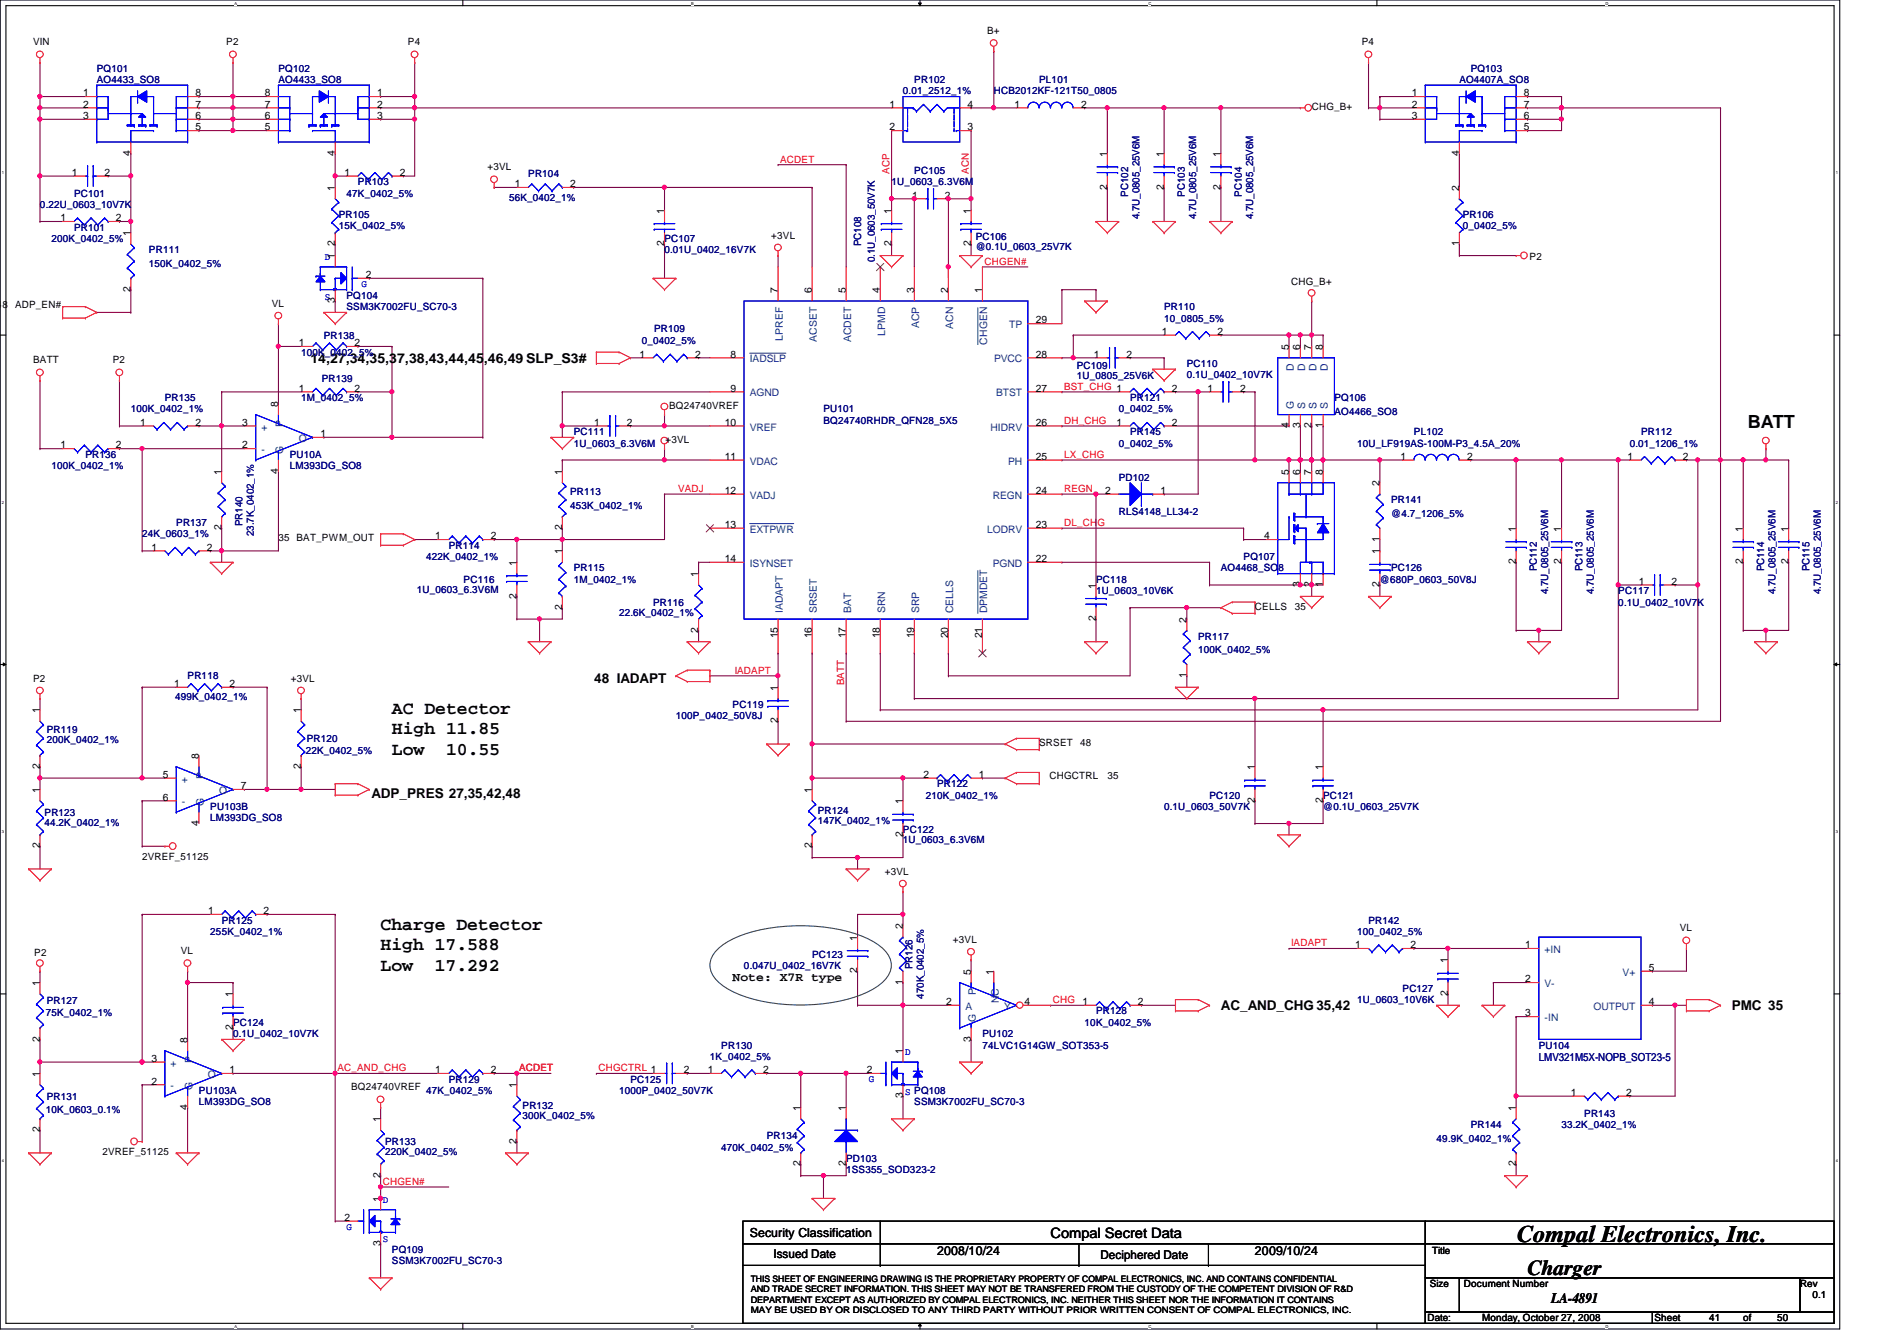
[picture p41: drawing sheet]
<svg xmlns="http://www.w3.org/2000/svg" width="297mm" height="210mm" viewBox="0 0 297 210" stroke-linecap="round" stroke-linejoin="round" font-family="sans-serif">
<defs><g id="words">
<text font-size="3.7" x="237.6" y="194.5">Compal Electronics, Inc.</text>
<text font-size="3.3" x="239.2" y="199.5">Charger</text>
<g font-size="2.8">
<text x="273.7" y="67">BATT</text>
<text x="61.4" y="111.7">AC Detector</text>
<text x="61.4" y="114.9">High 11.85</text>
<text x="61.4" y="118.2">Low</text>
<text x="69.8" y="118.2">10.55</text>
<text x="59.6" y="145.5">Charge Detector</text>
<text x="59.6" y="148.7">High 17.588</text>
<text x="59.6" y="151.9">Low</text>
<text x="68.1" y="151.9">17.292</text>
</g>
<text font-size="2.3" x="242.9" y="203.9">LA-4891</text>
<text font-size="2.2" x="164.5" y="193.7">Compal Secret Data</text>
<g font-size="2.1">
<text x="48.6" y="56.8">14,27,34,35,37,38,43,44,45,46,49 SLP_S3#</text>
<text x="93" y="106.9">48 IADAPT</text>
<text x="58.2" y="124.8">ADP_PRES 27,35,42,48</text>
<text x="191.2" y="158.1">AC_AND_CHG35,42</text>
<text x="271.2" y="158.1">PMC 35</text>
</g>
<g font-size="1.9">
<text x="114.7" y="153.6">Note: X7R type</text>
<text x="117.4" y="193.6">Security Classification</text>
<text x="121.1" y="196.9">Issued Date</text>
<text x="146.7" y="196.5">2008/10/24</text>
<text x="172.3" y="197.1">Deciphered Date</text>
<text x="196.5" y="196.5">2009/10/24</text>
</g>
<text font-size="1.7" fill="#000080" x="241" y="166.1">LMV321M5X-NOPB_SOT23-5</text>
<g font-size="1.6">
<text x="154.6" y="5.3">B+</text>
<text x="5.2" y="7.1">VIN</text>
<text x="35.4" y="7.1">P2</text>
<text x="63.9" y="7.1">P4</text>
<text x="213.2" y="7.1">P4</text>
<text x="13" y="16.8">2</text>
<text x="13" y="15.1">1</text>
<text x="30.6" y="16.8">7</text>
<text x="30.6" y="15.1">8</text>
<text x="41.5" y="16.8">7</text>
<text x="41.5" y="15.1">8</text>
<text x="59.1" y="16.8">2</text>
<text x="59.1" y="15.1">1</text>
<text x="139.3" y="16.8">1</text>
<text x="151.5" y="16.8">4</text>
<text x="158.8" y="16.8">1</text>
<text x="169.3" y="16.8">2</text>
<text x="205.4" y="17.3">CHG_B+</text>
<text x="221.1" y="16.8">2</text>
<text x="221.1" y="15.1">1</text>
<text x="238.6" y="16.8">7</text>
<text x="238.6" y="15.1">8</text>
<text x="13" y="18.6">3</text>
<text x="30.6" y="18.6">6</text>
<text x="30.6" y="20.4">5</text>
<text x="41.5" y="18.6">6</text>
<text x="41.5" y="20.4">5</text>
<text x="59.1" y="18.6">3</text>
<text x="139.3" y="20.4">2</text>
<text x="151.5" y="20.4">3</text>
<text x="221.1" y="18.6">3</text>
<text x="238.6" y="18.6">6</text>
<text x="238.6" y="20.4">5</text>
<text x="11.3" y="27.5">1</text>
<text x="16.4" y="27.5">2</text>
<text x="20.4" y="24.3" transform="rotate(-90 20.4 24.3)">4</text>
<text x="52.4" y="29.9" transform="rotate(-90 52.4 29.9)">1</text>
<text x="52.4" y="24.3" transform="rotate(-90 52.4 24.3)">4</text>
<text x="53.9" y="27.5">1</text>
<text x="62.6" y="27.5">2</text>
<text x="76.3" y="26.7">+3VL</text>
<text x="80.6" y="29.3">1</text>
<text x="89.3" y="29.3">2</text>
<text x="173.4" y="29.7" transform="rotate(-90 173.4 29.7)">2</text>
<text x="173.4" y="24.6" transform="rotate(-90 173.4 24.6)">1</text>
<text x="182.2" y="29.7" transform="rotate(-90 182.2 29.7)">2</text>
<text x="182.2" y="24.6" transform="rotate(-90 182.2 24.6)">1</text>
<text x="191.1" y="29.7" transform="rotate(-90 191.1 29.7)">2</text>
<text x="191.1" y="24.6" transform="rotate(-90 191.1 24.6)">1</text>
<text x="228.5" y="29.9" transform="rotate(-90 228.5 29.9)">2</text>
<text x="228.5" y="24.3" transform="rotate(-90 228.5 24.3)">4</text>
<text x="9.5" y="34.6">1</text>
<text x="18.2" y="34.6">2</text>
<text x="104" y="33.4" transform="rotate(-90 104 33.4)">1</text>
<text x="139.6" y="33.4" transform="rotate(-90 139.6 33.4)">1</text>
<text x="142.8" y="31.1">1</text>
<text x="148" y="31.1">2</text>
<text x="152" y="33.4" transform="rotate(-90 152 33.4)">1</text>
<text x="20.4" y="37" transform="rotate(-90 20.4 37)">1</text>
<text x="52.4" y="40.6" transform="rotate(-90 52.4 40.6)">1</text>
<text x="52.4" y="38.6" transform="rotate(-90 52.4 38.6)">2</text>
<text x="104" y="38.6" transform="rotate(-90 104 38.6)">2</text>
<text x="120.8" y="37.3">+3VL</text>
<text x="139.6" y="38.6" transform="rotate(-90 139.6 38.6)">2</text>
<text x="152" y="38.6" transform="rotate(-90 152 38.6)">2</text>
<text x="228.5" y="38.6" transform="rotate(-90 228.5 38.6)">1</text>
<text x="239.5" y="40.7">P2</text>
<text x="20.4" y="45.7" transform="rotate(-90 20.4 45.7)">2</text>
<text x="52.4" y="47.5" transform="rotate(-90 52.4 47.5)">3</text>
<text x="57.3" y="43.5">2</text>
<text x="121.8" y="45.9" transform="rotate(-90 121.8 45.9)">7</text>
<text x="127.1" y="45.9" transform="rotate(-90 127.1 45.9)">6</text>
<text x="132.5" y="45.9" transform="rotate(-90 132.5 45.9)">5</text>
<text x="137.8" y="45.9" transform="rotate(-90 137.8 45.9)">4</text>
<text x="143.1" y="45.9" transform="rotate(-90 143.1 45.9)">3</text>
<text x="148.5" y="45.9" transform="rotate(-90 148.5 45.9)">2</text>
<text x="153.8" y="45.9" transform="rotate(-90 153.8 45.9)">1</text>
<text x="202.2" y="44.7">CHG_B+</text>
<text x="-.5" y="48.2">48</text>
<text x="2.4" y="48.2">ADP_EN#</text>
<text x="42.5" y="48">VL</text>
<text x="162.2" y="50.6">29</text>
<text x="181.9" y="52.4">1</text>
<text x="190.6" y="52.4">2</text>
<text x="5.2" y="56.9">BATT</text>
<text x="17.6" y="56.9">P2</text>
<text x="46.8" y="54.2">1</text>
<text x="55.5" y="54.2">2</text>
<text x="100.2" y="56">1</text>
<text x="108.8" y="56">2</text>
<text x="114.4" y="56">8</text>
<text x="162.2" y="56">28</text>
<text x="171.3" y="56">1</text>
<text x="176.4" y="56">2</text>
<text x="201.8" y="54.8" transform="rotate(-90 201.8 54.8)">5</text>
<text x="203.6" y="54.8" transform="rotate(-90 203.6 54.8)">6</text>
<text x="205.4" y="54.8" transform="rotate(-90 205.4 54.8)">7</text>
<text x="207.1" y="54.8" transform="rotate(-90 207.1 54.8)">8</text>
<text x="43.6" y="63.7" transform="rotate(-90 43.6 63.7)">8</text>
<text x="46.8" y="61.3">1</text>
<text x="55.5" y="61.3">2</text>
<text x="104.8" y="64">BQ24740VREF</text>
<text x="114.4" y="61.3">9</text>
<text x="162.2" y="61.3">27</text>
<text x="183.5" y="61.3">2</text>
<text x="189.1" y="61.3">1</text>
<text x="194.2" y="61.3">2</text>
<text x="9.5" y="70.2">1</text>
<text x="18.2" y="70.2">2</text>
<text x="21.9" y="66.6">1</text>
<text x="30.6" y="66.6">2</text>
<text x="37.9" y="66.6">3</text>
<text x="37.9" y="70.2">2</text>
<text x="50.2" y="68.4">1</text>
<text x="93" y="66.6">1</text>
<text x="98.2" y="66.6">2</text>
<text x="104.2" y="69.3">+3VL</text>
<text x="113.5" y="72">11</text>
<text x="113.5" y="66.6">10</text>
<text x="162.2" y="72">25</text>
<text x="162.2" y="66.6">26</text>
<text x="174.8" y="66.6">1</text>
<text x="183.5" y="66.6">2</text>
<text x="201.8" y="67" transform="rotate(-90 201.8 67)">4</text>
<text x="203.6" y="67" transform="rotate(-90 203.6 67)">3</text>
<text x="205.4" y="67" transform="rotate(-90 205.4 67)">2</text>
<text x="207.1" y="67" transform="rotate(-90 207.1 67)">1</text>
<text x="219.3" y="72">1</text>
<text x="229.7" y="72">2</text>
<text x="254.8" y="72">1</text>
<text x="263.5" y="72">2</text>
<text x="34.7" y="74.3" transform="rotate(-90 34.7 74.3)">1</text>
<text x="43.6" y="74.1" transform="rotate(-90 43.6 74.1)">4</text>
<text x="88" y="74.3" transform="rotate(-90 88 74.3)">1</text>
<text x="113.5" y="77.3">12</text>
<text x="162.2" y="77.3">24</text>
<text x="173.1" y="77.3">2</text>
<text x="181.7" y="77.3">1</text>
<text x="201.8" y="74.3" transform="rotate(-90 201.8 74.3)">5</text>
<text x="203.6" y="74.3" transform="rotate(-90 203.6 74.3)">6</text>
<text x="205.4" y="74.3" transform="rotate(-90 205.4 74.3)">7</text>
<text x="207.1" y="74.3" transform="rotate(-90 207.1 74.3)">8</text>
<text x="216" y="76.1" transform="rotate(-90 216 76.1)">2</text>
<text x="34.7" y="83" transform="rotate(-90 34.7 83)">2</text>
<text x="88" y="83" transform="rotate(-90 88 83)">2</text>
<text x="113.5" y="82.6">13</text>
<text x="162.2" y="82.6">23</text>
<text x="237.4" y="83.2" transform="rotate(-90 237.4 83.2)">1</text>
<text x="244.5" y="83.2" transform="rotate(-90 244.5 83.2)">1</text>
<text x="272.9" y="83.2" transform="rotate(-90 272.9 83.2)">1</text>
<text x="280" y="83.2" transform="rotate(-90 280 83.2)">1</text>
<text x="23.7" y="86.2">1</text>
<text x="32.4" y="86.2">2</text>
<text x="43.6" y="84.7">35 BAT_PWM_OUT</text>
<text x="68.2" y="84.4">1</text>
<text x="76.8" y="84.4">2</text>
<text x="80.9" y="88.6" transform="rotate(-90 80.9 88.6)">1</text>
<text x="88" y="86.8" transform="rotate(-90 88 86.8)">1</text>
<text x="113.5" y="88">14</text>
<text x="162.2" y="88">22</text>
<text x="197.9" y="84.4">4</text>
<text x="216" y="86.8" transform="rotate(-90 216 86.8)">1</text>
<text x="216" y="84.8" transform="rotate(-90 216 84.8)">1</text>
<text x="237.4" y="88.3" transform="rotate(-90 237.4 88.3)">2</text>
<text x="244.5" y="88.3" transform="rotate(-90 244.5 88.3)">2</text>
<text x="272.9" y="88.3" transform="rotate(-90 272.9 88.3)">2</text>
<text x="280" y="88.3" transform="rotate(-90 280 88.3)">2</text>
<text x="80.9" y="93.7" transform="rotate(-90 80.9 93.7)">2</text>
<text x="88" y="95.5" transform="rotate(-90 88 95.5)">2</text>
<text x="109.3" y="90.3" transform="rotate(-90 109.3 90.3)">1</text>
<text x="171.6" y="92.1" transform="rotate(-90 171.6 92.1)">1</text>
<text x="196.5" y="95.5">CELLS</text>
<text x="202.7" y="95.5">35</text>
<text x="203.6" y="91.9" transform="rotate(-90 203.6 91.9)">3</text>
<text x="205.4" y="91.9" transform="rotate(-90 205.4 91.9)">2</text>
<text x="207.1" y="91.9" transform="rotate(-90 207.1 91.9)">1</text>
<text x="216" y="91.9" transform="rotate(-90 216 91.9)">2</text>
<text x="256.6" y="91.5">1</text>
<text x="261.7" y="91.5">2</text>
<text x="109.3" y="99" transform="rotate(-90 109.3 99)">2</text>
<text x="121.8" y="99.9" transform="rotate(-90 121.8 99.9)">15</text>
<text x="127.1" y="99.9" transform="rotate(-90 127.1 99.9)">16</text>
<text x="132.5" y="99.9" transform="rotate(-90 132.5 99.9)">17</text>
<text x="137.8" y="99.9" transform="rotate(-90 137.8 99.9)">18</text>
<text x="143.1" y="99.9" transform="rotate(-90 143.1 99.9)">19</text>
<text x="148.5" y="99.9" transform="rotate(-90 148.5 99.9)">20</text>
<text x="153.8" y="99.9" transform="rotate(-90 153.8 99.9)">21</text>
<text x="171.6" y="97.2" transform="rotate(-90 171.6 97.2)">2</text>
<text x="185.8" y="97.5" transform="rotate(-90 185.8 97.5)">2</text>
<text x="5.2" y="106.7">P2</text>
<text x="27.3" y="107.5">1</text>
<text x="35.9" y="107.5">2</text>
<text x="45.5" y="106.7">+3VL</text>
<text x="185.8" y="106.1" transform="rotate(-90 185.8 106.1)">1</text>
<text x="6.2" y="111.7" transform="rotate(-90 6.2 111.7)">1</text>
<text x="47.1" y="111.7" transform="rotate(-90 47.1 111.7)">1</text>
<text x="121.8" y="113.2" transform="rotate(-90 121.8 113.2)">2</text>
<text x="121.8" y="108.1" transform="rotate(-90 121.8 108.1)">1</text>
<text x="31.1" y="118.8" transform="rotate(-90 31.1 118.8)">8</text>
<text x="162.7" y="116.8">SRSET</text>
<text x="169.1" y="116.8">48</text>
<text x="6.2" y="124.1" transform="rotate(-90 6.2 124.1)">1</text>
<text x="6.2" y="120.4" transform="rotate(-90 6.2 120.4)">2</text>
<text x="25.5" y="121.8">5</text>
<text x="25.5" y="125.3">6</text>
<text x="37.7" y="123.5">7</text>
<text x="47.1" y="120.4" transform="rotate(-90 47.1 120.4)">2</text>
<text x="127.1" y="124.1" transform="rotate(-90 127.1 124.1)">1</text>
<text x="141.3" y="125.9" transform="rotate(-90 141.3 125.9)">1</text>
<text x="144.6" y="121.8">2</text>
<text x="153.3" y="121.8">1</text>
<text x="164.3" y="122">CHGCTRL</text>
<text x="173.4" y="122">35</text>
<text x="196.5" y="125.7" transform="rotate(-90 196.5 125.7)">2</text>
<text x="196.5" y="120.6" transform="rotate(-90 196.5 120.6)">1</text>
<text x="207.1" y="125.7" transform="rotate(-90 207.1 125.7)">2</text>
<text x="207.1" y="120.6" transform="rotate(-90 207.1 120.6)">1</text>
<text x="31.1" y="129.2" transform="rotate(-90 31.1 129.2)">4</text>
<text x="141.3" y="131" transform="rotate(-90 141.3 131)">2</text>
<text x="6.2" y="132.8" transform="rotate(-90 6.2 132.8)">2</text>
<text x="22.3" y="134.6">2VREF_51125</text>
<text x="127.1" y="132.8" transform="rotate(-90 127.1 132.8)">2</text>
<text x="138.6" y="136.9">+3VL</text>
<text x="32.6" y="143.1">1</text>
<text x="41.3" y="143.1">2</text>
<text x="5.4" y="149.6">P2</text>
<text x="28.3" y="149.4">VL</text>
<text x="134.2" y="147.2" transform="rotate(-90 134.2 147.2)">1</text>
<text x="141.3" y="145.5" transform="rotate(-90 141.3 145.5)">2</text>
<text x="149.2" y="147.6">+3VL</text>
<text x="212.2" y="148.4">1</text>
<text x="220.8" y="148.4">2</text>
<text x="238.8" y="148.4">1</text>
<text x="263" y="145.8">VL</text>
<text x="6.2" y="154.3" transform="rotate(-90 6.2 154.3)">1</text>
<text x="134.2" y="152.4" transform="rotate(-90 134.2 152.4)">2</text>
<text x="141.3" y="154.1" transform="rotate(-90 141.3 154.1)">1</text>
<text x="152" y="152.6" transform="rotate(-90 152 152.6)">5</text>
<text x="155.6" y="152.6" transform="rotate(-90 155.6 152.6)">1</text>
<text x="226.7" y="155.9" transform="rotate(-90 226.7 155.9)">2</text>
<text x="226.7" y="150.8" transform="rotate(-90 226.7 150.8)">1</text>
<text x="238.8" y="153.8">2</text>
<text x="258.2" y="152">5</text>
<text x="36.4" y="161.2" transform="rotate(-90 36.4 161.2)">2</text>
<text x="36.4" y="156.1" transform="rotate(-90 36.4 156.1)">1</text>
<text x="148.2" y="157.3">2</text>
<text x="160.4" y="157.3">4</text>
<text x="169.5" y="157.3">1</text>
<text x="178.2" y="157.3">2</text>
<text x="238.8" y="159.1">3</text>
<text x="258.2" y="157.3">4</text>
<text x="6.2" y="163" transform="rotate(-90 6.2 163)">2</text>
<text x="23.7" y="166.2">3</text>
<text x="29.3" y="163.2" transform="rotate(-90 29.3 163.2)">8</text>
<text x="35.9" y="168">1</text>
<text x="68.2" y="168">1</text>
<text x="76.8" y="168">2</text>
<text x="107.1" y="168">2</text>
<text x="110.8" y="168">1</text>
<text x="119.5" y="168">2</text>
<text x="135.7" y="168">2</text>
<text x="141.3" y="165" transform="rotate(-90 141.3 165)">1</text>
<text x="152" y="163" transform="rotate(-90 152 163)">3</text>
<text x="6.2" y="168.6" transform="rotate(-90 6.2 168.6)">1</text>
<text x="23.7" y="169.8">2</text>
<text x="29.3" y="173.7" transform="rotate(-90 29.3 173.7)">4</text>
<text x="55" y="170.7">BQ24740VREF</text>
<text x="80.9" y="170.3" transform="rotate(-90 80.9 170.3)">1</text>
<text x="125.3" y="173.9" transform="rotate(-90 125.3 173.9)">1</text>
<text x="132.5" y="173.9" transform="rotate(-90 132.5 173.9)">1</text>
<text x="141.3" y="171.9" transform="rotate(-90 141.3 171.9)">3</text>
<text x="237.4" y="173.9" transform="rotate(-90 237.4 173.9)">1</text>
<text x="246" y="171.5">1</text>
<text x="254.6" y="171.5">2</text>
<text x="6.2" y="177.2" transform="rotate(-90 6.2 177.2)">2</text>
<text x="59.6" y="175.7" transform="rotate(-90 59.6 175.7)">1</text>
<text x="80.9" y="179" transform="rotate(-90 80.9 179)">2</text>
<text x="16" y="180.8">2VREF_51125</text>
<text x="59.6" y="184.4" transform="rotate(-90 59.6 184.4)">2</text>
<text x="125.3" y="182.6" transform="rotate(-90 125.3 182.6)">2</text>
<text x="132.5" y="182.6" transform="rotate(-90 132.5 182.6)">2</text>
<text x="237.4" y="182.6" transform="rotate(-90 237.4 182.6)">2</text>
<text x="53.9" y="191.1">2</text>
<text x="59.6" y="188.1" transform="rotate(-90 59.6 188.1)">1</text>
<text x="59.6" y="195" transform="rotate(-90 59.6 195)">3</text>
<text x="224.2" y="196.3">Title</text>
<text x="223.9" y="201.5">Size</text>
<text x="229.2" y="201.5">Document Number</text>
<text x="281.9" y="201.5">Rev</text>
<text x="283.8" y="203.2">0.1</text>
<text x="223.5" y="206.8">Date:</text>
<text x="232.1" y="206.8">Monday, October 27, 2008</text>
<text x="259.1" y="206.8">Sheet</text>
<text x="267.6" y="206.8">41</text>
<text x="273" y="206.8">of</text>
<text x="278.3" y="206.8">50</text>
</g>
<g font-size="1.6" fill="#000080">
<text x="15.2" y="11.2">PQ101</text>
<text x="43.6" y="11.2">PQ102</text>
<text x="230.3" y="11.2">PQ103</text>
<text x="15.2" y="13">AO4433_SO8</text>
<text x="43.6" y="13">AO4433_SO8</text>
<text x="141.4" y="14.8">0.01_2512_1%</text>
<text x="143.2" y="13">PR102</text>
<text x="155.6" y="14.8">HCB2012KF-121T50_0805</text>
<text x="162.7" y="13">PL101</text>
<text x="228.5" y="13">AO4407A_SO8</text>
<text x="56" y="29">PR103</text>
<text x="82.7" y="27.8">PR104</text>
<text x="139.6" y="29">1U_0603_6.3V6M</text>
<text x="143.2" y="27.2">PC105</text>
<text x="6.3" y="32.6">0.22U_0603_10V7K</text>
<text x="11.6" y="30.8">PC101</text>
<text x="53" y="34.2">PR105</text>
<text x="53" y="35.8">15K_0402_5%</text>
<text x="54.3" y="30.8">47K_0402_5%</text>
<text x="79.7" y="31.5">56K_0402_1%</text>
<text x="176.7" y="30.8" transform="rotate(-90 176.7 30.8)">PC102</text>
<text x="178.4" y="34.3" transform="rotate(-90 178.4 34.3)">4.7U_0805_25V6M</text>
<text x="185.5" y="30.8" transform="rotate(-90 185.5 30.8)">PC103</text>
<text x="187.3" y="34.3" transform="rotate(-90 187.3 34.3)">4.7U_0805_25V6M</text>
<text x="194.4" y="30.8" transform="rotate(-90 194.4 30.8)">PC104</text>
<text x="196.2" y="34.3" transform="rotate(-90 196.2 34.3)">4.7U_0805_25V6M</text>
<text x="229.1" y="34.2">PR106</text>
<text x="229.1" y="35.8">0_0402_5%</text>
<text x="8" y="37.9">200K_0402_5%</text>
<text x="11.6" y="36.1">PR101</text>
<text x="23.3" y="39.7">PR111</text>
<text x="23.3" y="41.8">150K_0402_5%</text>
<text x="104.1" y="37.9">PC107</text>
<text x="104.1" y="39.7">0.01U_0402_16V7K</text>
<text x="134.9" y="38.6" transform="rotate(-90 134.9 38.6)">PC108</text>
<text x="137" y="41.1" transform="rotate(-90 137 41.1)">0.1U_0603_50V7K</text>
<text x="152.8" y="37.5">PC106</text>
<text x="152.8" y="39.1">@0.1U_0603_25V7K</text>
<text x="54.3" y="46.8">PQ104</text>
<text x="50.7" y="53">PR138</text>
<text x="54.3" y="48.6">SSM3K7002FU_SC70-3</text>
<text x="100.5" y="53.9">0_0402_5%</text>
<text x="102.4" y="51.9">PR109</text>
<text x="182.3" y="48.6">PR110</text>
<text x="182.3" y="50.3">10_0805_5%</text>
<text x="47.2" y="55.7">100K_0402_5%</text>
<text x="50.4" y="59.8">PR139</text>
<text x="168.6" y="57.8">PC109</text>
<text x="168.6" y="59.4">1U_0805_25V6K</text>
<text x="185.8" y="57.4">PC110</text>
<text x="185.8" y="59.2">0.1U_0402_10V7K</text>
<text x="20.5" y="64.6">100K_0402_1%</text>
<text x="25.8" y="62.8">PR135</text>
<text x="47.2" y="62.8">1M_0402_5%</text>
<text x="128.9" y="64.6">PU101</text>
<text x="175.2" y="64.6">0_0402_5%</text>
<text x="176.9" y="62.8">PR121</text>
<text x="209" y="62.8">PQ106</text>
<text x="209" y="64.9">AO4466_SO8</text>
<text x="13.4" y="71.7">PR136</text>
<text x="45.4" y="71.7">PU10A</text>
<text x="89.8" y="68.1">PC111</text>
<text x="89.8" y="69.9">1U_0603_6.3V6M</text>
<text x="128.9" y="66.3">BQ24740RHDR_QFN28_5X5</text>
<text x="175.2" y="69.9">0_0402_5%</text>
<text x="176.9" y="68.1">PR145</text>
<text x="212.5" y="69.9">10U_LF919AS-100M-P3_4.5A_20%</text>
<text x="221.4" y="68.1">PL102</text>
<text x="255.2" y="69.9">0.01_1206_1%</text>
<text x="257" y="68.1">PR112</text>
<text x="8" y="73.4">100K_0402_1%</text>
<text x="45.4" y="73.4">LM393DG_SO8</text>
<text x="89.3" y="77.6">PR113</text>
<text x="175.2" y="75.2">PD102</text>
<text x="27.6" y="82.3">PR137</text>
<text x="38" y="82.3" transform="rotate(-90 38 82.3)">PR140</text>
<text x="39.7" y="83.9" transform="rotate(-90 39.7 83.9)">23.7K_0402_1%</text>
<text x="89.3" y="79.7">453K_0402_1%</text>
<text x="175.2" y="80.6">RLS4148_LL34-2</text>
<text x="217.8" y="78.8">PR141</text>
<text x="217.8" y="80.9">@4.7_1206_5%</text>
<text x="22.3" y="84.1">24K_0603_1%</text>
<text x="66.7" y="87.7">422K_0402_1%</text>
<text x="70.3" y="85.9">PR114</text>
<text x="89.8" y="89.5">PR115</text>
<text x="191.2" y="89.5">AO4468_SO8</text>
<text x="194.7" y="87.7">PQ107</text>
<text x="217.8" y="89.5">PC126</text>
<text x="240.7" y="89.5" transform="rotate(-90 240.7 89.5)">PC112</text>
<text x="247.8" y="89.5" transform="rotate(-90 247.8 89.5)">PC113</text>
<text x="276.2" y="89.5" transform="rotate(-90 276.2 89.5)">PC114</text>
<text x="283.3" y="89.5" transform="rotate(-90 283.3 89.5)">PC115</text>
<text x="65.3" y="92.8">1U_0603_6.3V6M</text>
<text x="72.6" y="91.2">PC116</text>
<text x="89.8" y="91.2">1M_0402_1%</text>
<text x="102.3" y="94.8">PR116</text>
<text x="171.6" y="91.2">PC118</text>
<text x="171.6" y="93">1U_0603_10V6K</text>
<text x="216.1" y="91.2">@680P_0603_50V8J</text>
<text x="242.4" y="93" transform="rotate(-90 242.4 93)">4.7U_0805_25V6M</text>
<text x="249.6" y="93" transform="rotate(-90 249.6 93)">4.7U_0805_25V6M</text>
<text x="253.4" y="93">PC117</text>
<text x="253.4" y="94.8">0.1U_0402_10V7K</text>
<text x="278" y="93" transform="rotate(-90 278 93)">4.7U_0805_25V6M</text>
<text x="285.1" y="93" transform="rotate(-90 285.1 93)">4.7U_0805_25V6M</text>
<text x="96.9" y="96.4">22.6K_0402_1%</text>
<text x="187.6" y="100.1">PR117</text>
<text x="29.4" y="106.3">PR118</text>
<text x="187.6" y="102.2">100K_0402_5%</text>
<text x="27.4" y="109.6">499K_0402_1%</text>
<text x="105.8" y="112.6">100P_0402_50V8J</text>
<text x="114.7" y="110.8">PC119</text>
<text x="7.3" y="114.7">PR119</text>
<text x="7.3" y="116.3">200K_0402_1%</text>
<text x="47.9" y="118.1">22K_0402_5%</text>
<text x="48" y="116.1">PR120</text>
<text x="144.9" y="125">210K_0402_1%</text>
<text x="146.7" y="123.2">PR122</text>
<text x="189.4" y="125">PC120</text>
<text x="207.2" y="125">PC121</text>
<text x="7" y="127.7">PR123</text>
<text x="7" y="129.3">44.2K_0402_1%</text>
<text x="32.9" y="126.8">PU103B</text>
<text x="32.9" y="128.6">LM393DG_SO8</text>
<text x="128.1" y="127.3">PR124</text>
<text x="128.1" y="128.9">147K_0402_1%</text>
<text x="141.4" y="130.3">PC122</text>
<text x="141.4" y="132">1U_0603_6.3V6M</text>
<text x="182.3" y="126.8">0.1U_0603_50V7K</text>
<text x="207.2" y="126.8">@0.1U_0603_25V7K</text>
<text x="32.9" y="146.3">255K_0402_1%</text>
<text x="34.7" y="144.6">PR125</text>
<text x="127.2" y="149.9">PC123</text>
<text x="212.5" y="146.3">100_0402_5%</text>
<text x="214.3" y="144.6">PR142</text>
<text x="116.5" y="151.7">0.047U_0402_16V7K</text>
<text x="142.9" y="151.7" transform="rotate(-90 142.9 151.7)">PR126</text>
<text x="219.6" y="155.2">PC127</text>
<text x="7.2" y="159">75K_0402_1%</text>
<text x="7.3" y="157.2">PR127</text>
<text x="36.5" y="160.6">PC124</text>
<text x="144.6" y="156.3" transform="rotate(-90 144.6 156.3)">470K_0402_5%</text>
<text x="169.8" y="160.6">10K_0402_5%</text>
<text x="171.6" y="158.8">PR128</text>
<text x="212.5" y="157">1U_0603_10V6K</text>
<text x="36.5" y="162.3">0.1U_0402_10V7K</text>
<text x="111.2" y="165.9">1K_0402_5%</text>
<text x="112.9" y="164.1">PR130</text>
<text x="153.8" y="162.3">PU102</text>
<text x="153.8" y="164.1">74LVC1G14GW_SOT353-5</text>
<text x="241" y="164.1">PU104</text>
<text x="7.3" y="172.1">PR131</text>
<text x="31.2" y="171.2">PU103A</text>
<text x="31.2" y="173">LM393DG_SO8</text>
<text x="66.7" y="171.2">47K_0402_5%</text>
<text x="70.3" y="169.5">PR129</text>
<text x="81.8" y="173.6">PR132</text>
<text x="96.9" y="171.2">1000P_0402_50V7K</text>
<text x="98.7" y="169.5">PC125</text>
<text x="143.2" y="173">SSM3K7002FU_SC70-3</text>
<text x="7.2" y="174.2">10K_0603_0.1%</text>
<text x="60.3" y="179.2">PR133</text>
<text x="81.8" y="175.1">300K_0402_5%</text>
<text x="120.1" y="178.4">PR134</text>
<text x="225" y="178.7">49.9K_0402_1%</text>
<text x="230.3" y="176.6">PR144</text>
<text x="244.5" y="176.6">33.2K_0402_1%</text>
<text x="248.1" y="174.8">PR143</text>
<text x="60.3" y="180.8">220K_0402_5%</text>
<text x="112.9" y="180.1">470K_0402_5%</text>
<text x="132.5" y="181.9">PD103</text>
<text x="132.5" y="183.7">1SS355_SOD323-2</text>
<text x="61.4" y="196.1">PQ109</text>
<text x="61.4" y="197.9">SSM3K7002FU_SC70-3</text>
</g>
<g font-size="1.6" fill="#f00">
<text x="122.2" y="25.4">ACDET</text>
<text x="139.3" y="27.2" transform="rotate(-90 139.3 27.2)">ACP</text>
<text x="151.7" y="27.2" transform="rotate(-90 151.7 27.2)">ACN</text>
<text x="154.2" y="41.4">CHGEN#</text>
<text x="166.6" y="61">BST_CHG 1</text>
<text x="166.6" y="66.3">DH_CHG</text>
<text x="166.6" y="71.7">LX_CHG</text>
<text x="106.2" y="77">VADJ</text>
<text x="166.6" y="77">REGN</text>
<text x="166.6" y="82.3">DL_CHG</text>
<text x="115.1" y="105.5">IADAPT</text>
<text x="132.2" y="107.2" transform="rotate(-90 132.2 107.2)">BATT</text>
<text x="202.2" y="148.1">IADAPT</text>
<text x="164.8" y="157">CHG</text>
<text x="52.8" y="167.7">AC_AND_CHG</text>
<text x="81.3" y="167.7">ACDET</text>
<text x="93.7" y="167.7">CHGCTRL 1</text>
<text x="59.9" y="185.5">CHGEN#</text>
</g>
<g font-size="1.6" fill="#00f">
<text x="50.9" y="40.7">D</text>
<text x="50.9" y="46.9">S</text>
<text x="56.6" y="45">G</text>
<text x="141.7" y="165.1">D</text>
<text x="136.1" y="169.4">G</text>
<text x="141.7" y="171.4">S PQ108</text>
<text x="59.9" y="188.3">D</text>
<text x="54.3" y="192.5">G</text>
<text x="59.9" y="194.5">S</text>
</g>
<g font-size="1.6" fill="#004080">
<text x="122.6" y="53.3" transform="rotate(-90 122.6 53.3)">LPREF</text>
<text x="127.9" y="53.5" transform="rotate(-90 127.9 53.5)">ACSET</text>
<text x="133.3" y="53.6" transform="rotate(-90 133.3 53.6)">ACDET</text>
<text x="138.6" y="52.5" transform="rotate(-90 138.6 52.5)">LPMD</text>
<text x="143.9" y="51.4" transform="rotate(-90 143.9 51.4)">ACP</text>
<text x="149.3" y="51.5" transform="rotate(-90 149.3 51.5)">ACN</text>
<text x="154.6" y="53.9" transform="rotate(-90 154.6 53.9)">CHGEN</text>
<text x="158" y="51.4">TP</text>
<text x="117.4" y="56.7">IADSLP</text>
<text x="155.7" y="56.7">PVCC</text>
<text x="202.6" y="58.1" transform="rotate(-90 202.6 58.1)">D</text>
<text x="204.4" y="58.1" transform="rotate(-90 204.4 58.1)">D</text>
<text x="206.2" y="58.1" transform="rotate(-90 206.2 58.1)">D</text>
<text x="207.9" y="58.1" transform="rotate(-90 207.9 58.1)">D</text>
<text x="117.4" y="62.1">AGND</text>
<text x="156" y="62.1">BTST</text>
<text x="202.6" y="64" transform="rotate(-90 202.6 64)">G</text>
<text x="204.4" y="64" transform="rotate(-90 204.4 64)">S</text>
<text x="206.2" y="64" transform="rotate(-90 206.2 64)">S</text>
<text x="207.9" y="64" transform="rotate(-90 207.9 64)">S</text>
<text x="40.9" y="67.4">+</text>
<text x="40.9" y="71">-</text>
<text x="44.4" y="71.1" transform="rotate(-90 44.4 71.1)">G</text>
<text x="44.4" y="66.9" transform="rotate(-90 44.4 66.9)">P</text>
<text x="46.8" y="69.2">O</text>
<text x="117.4" y="67.4">VREF</text>
<text x="155.1" y="67.4">HIDRV</text>
<text x="117.4" y="72.7">VDAC</text>
<text x="157.9" y="72.7">PH</text>
<text x="117.4" y="78.1">VADJ</text>
<text x="117.4" y="83.4">EXTPWR</text>
<text x="154.6" y="83.4">LODRV</text>
<text x="155.4" y="78.1">REGN</text>
<text x="117.4" y="88.7">ISYNSET</text>
<text x="155.4" y="88.7">PGND</text>
<text x="122.6" y="96" transform="rotate(-90 122.6 96)">IADAPT</text>
<text x="127.9" y="96" transform="rotate(-90 127.9 96)">SRSET</text>
<text x="133.3" y="96" transform="rotate(-90 133.3 96)">BAT</text>
<text x="138.6" y="96" transform="rotate(-90 138.6 96)">SRN</text>
<text x="143.9" y="96" transform="rotate(-90 143.9 96)">SRP</text>
<text x="149.3" y="96" transform="rotate(-90 149.3 96)">CELLS</text>
<text x="154.6" y="96" transform="rotate(-90 154.6 96)">DPMDET</text>
<text x="28.5" y="122.5">+</text>
<text x="31.9" y="122" transform="rotate(-90 31.9 122)">P</text>
<text x="34.3" y="124.3">O</text>
<text x="28.5" y="126.1">-</text>
<text x="31.9" y="126.2" transform="rotate(-90 31.9 126.2)">G</text>
<text x="241.8" y="149.2">+IN</text>
<text x="152.8" y="155.8" transform="rotate(-90 152.8 155.8)">P</text>
<text x="241.8" y="154.5">V-</text>
<text x="254.1" y="152.7">V+</text>
<text x="151.2" y="158.1">A</text>
<text x="152.8" y="160" transform="rotate(-90 152.8 160)">G</text>
<text x="156.4" y="157.1" transform="rotate(-90 156.4 157.1)">NC</text>
<text x="157.2" y="158.1">Y</text>
<text x="241.8" y="159.9">-IN</text>
<text x="249.5" y="158.1">OUTPUT</text>
<text x="26.7" y="167">+</text>
<text x="30.1" y="166.5" transform="rotate(-90 30.1 166.5)">P</text>
<text x="26.7" y="170.5">-</text>
<text x="30.1" y="170.7" transform="rotate(-90 30.1 170.7)">G</text>
<text x="32.6" y="168.7">O</text>
</g>
<g font-size="1.4">
<text x="117.6" y="200.6">THIS SHEET OF ENGINEERING DRAWING IS THE PROPRIETARY PROPERTY OF COMPAL ELECTRONICS, INC. AND CONTAINS CONFIDENTIAL</text>
<text x="117.6" y="202.3">AND TRADE SECRET INFORMATION. THIS SHEET MAY NOT BE TRANSFERED FROM THE CUSTODY OF THE COMPETENT DIVISION OF R&amp;D</text>
<text x="117.6" y="203.9">DEPARTMENT EXCEPT AS AUTHORIZED BY COMPAL ELECTRONICS, INC. NEITHER THIS SHEET NOR THE INFORMATION IT CONTAINS</text>
<text x="117.6" y="205.6">MAY BE USED BY OR DISCLOSED TO ANY THIRD PARTY WITHOUT PRIOR WRITTEN CONSENT OF COMPAL ELECTRONICS, INC.</text>
</g>
<g font-size=".6">
<text x="36.7" y=".7">A</text>
<text x="108.2" y=".7">B</text>
<text x="179.8" y=".7">C</text>
<text x="251.4" y=".7">D</text>
<text x=".3" y="27.3">1</text>
<text x="287.4" y="27.3">1</text>
<text x=".3" y="78.8">2</text>
<text x="287.4" y="78.8">2</text>
<text x=".3" y="130.4">3</text>
<text x="287.4" y="130.4">3</text>
<text x=".3" y="181.9">4</text>
<text x="287.4" y="181.9">4</text>
<text x="36.7" y="207.9">A</text>
<text x="108.2" y="207.9">B</text>
<text x="179.8" y="207.9">C</text>
<text x="251.4" y="207.9">D</text>
</g>
</g></defs>
<path d="M0 0h288.1v208h-288.1zM.9 .9h286.3v206.2h-286.3z" fill="none" stroke="#000" stroke-width=".17"/>
<g fill="#fff">
<path d="M36.7 .1h.4v.7h-.4z"/>
<path d="M36.7 207.3h.4v.7h-.4z"/>
</g>
<path d="M72.5 0v.9M72.5 207.1v.9" fill="none" stroke="#000" stroke-width=".17"/>
<g fill="#fff">
<path d="M108.2 .1h.5v.7h-.5z"/>
<path d="M108.2 207.3h.5v.7h-.5z"/>
</g>
<path d="M144.1 0v.9M144.1 207.1v.9" fill="none" stroke="#000" stroke-width=".17"/>
<path d="M143.8 .5h.5l-.2 .4zM144.1 207.1l.2 .5h-.5z" fill="#000"/>
<path d="M143.8 .5h.5l-.2 .4zM144.1 207.1l.2 .5h-.5z" fill="none" stroke="#000" stroke-width=".16"/>
<g fill="#fff">
<path d="M179.8 .1h.5v.7h-.5z"/>
<path d="M179.8 207.3h.5v.7h-.5z"/>
</g>
<path d="M215.6 0v.9M215.6 207.1v.9" fill="none" stroke="#000" stroke-width=".17"/>
<g fill="#fff">
<path d="M251.4 .1h.4v.7h-.4z"/>
<path d="M251.4 207.3h.4v.7h-.4z"/>
<path d="M.3 26.7h.3v.7h-.3z"/>
<path d="M287.4 26.7h.4v.7h-.4z"/>
<path d="M.3 78.2h.3v.8h-.3z"/>
<path d="M287.4 78.2h.4v.8h-.4z"/>
</g>
<path d="M0 52.5h.9M287.2 52.5h.9" fill="none" stroke="#000" stroke-width=".17"/>
<g fill="#fff">
<path d="M.3 129.8h.3v.7h-.3z"/>
<path d="M287.4 129.8h.4v.7h-.4z"/>
</g>
<path d="M0 104h.9M287.2 104h.9" fill="none" stroke="#000" stroke-width=".17"/>
<path d="M.5 103.8l.4 .2-.4 .2zM287.2 104l.4-.2v.4z" fill="#000"/>
<path d="M.5 103.8l.4 .2-.4 .2zM287.2 104l.4-.2v.4z" fill="none" stroke="#000" stroke-width=".16"/>
<g fill="#fff">
<path d="M.3 181.4h.3v.7h-.3z"/>
<path d="M287.4 181.4h.4v.7h-.4z"/>
</g>
<path d="M0 155.6h.9M287.2 155.6h.9" fill="none" stroke="#000" stroke-width=".17"/>
<path d="M253.4 72h.1M253.4 72h1.8" fill="none" stroke="#800040" stroke-width=".17"/>
<circle cx="253.4" cy="72" r=".32" fill="#f0f"/>
<circle cx="253.4" cy="72" r=".32" fill="none" stroke="#f0f" stroke-width=".17"/>
<path d="M239.2 18.7h.1M239.2 18.7h5.3M239.2 20.4h.1M239.2 20.4h5.3M47.2 109.3h.1M47.2 109.3v1.8M22.3 143.1h.1M22.3 143.1h10.6" fill="none" stroke="#800040" stroke-width=".17"/>
<circle cx="244.5" cy="18.6" r=".32" fill="#f0f"/>
<circle cx="244.5" cy="18.6" r=".32" fill="none" stroke="#f0f" stroke-width=".17"/>
<path d="M239.2 16.9h.1M239.2 16.9h5.3" fill="none" stroke="#800040" stroke-width=".17"/>
<circle cx="244.5" cy="16.9" r=".32" fill="#f0f"/>
<circle cx="244.5" cy="16.9" r=".32" fill="none" stroke="#f0f" stroke-width=".17"/>
<path d="M228.5 24h.1M228.5 24v5.3M253.4 72h.1M253.4 72v19.6" fill="none" stroke="#800040" stroke-width=".17"/>
<circle cx="253.4" cy="91.5" r=".32" fill="#f0f"/>
<circle cx="253.4" cy="91.5" r=".32" fill="none" stroke="#f0f" stroke-width=".17"/>
<path d="M216.1 18.7h.1M216.1 16.9h.1M216.1 18.7h5.3M216.1 16.9h5.3M265.8 72h.1M265.8 72v19.6M253.4 91.6h.1M253.4 91.6h3.6M6.3 166.2h.1M6.3 166.2v1.8" fill="none" stroke="#800040" stroke-width=".17"/>
<circle cx="216" cy="16.9" r=".32" fill="#f0f"/>
<circle cx="216" cy="16.9" r=".32" fill="none" stroke="#f0f" stroke-width=".17"/>
<path d="M239.2 15.1h.1M239.2 15.1h5.3M22.3 166.2h.1M22.3 166.2h1.7" fill="none" stroke="#800040" stroke-width=".17"/>
<circle cx="22.2" cy="166.2" r=".32" fill="#f0f"/>
<circle cx="22.2" cy="166.2" r=".32" fill="none" stroke="#f0f" stroke-width=".17"/>
<g fill="none" stroke="#800040" stroke-width=".17">
<path d="M216.1 15.1h.1M216.1 15.1v1.8M216.1 15.1h5.3M264.1 72h.1M264.1 72h1.7M276.5 70.2h.1M276.5 70.2v1.8M253.4 91.6h.1M253.4 91.6v17.7M276.5 98.7h.1M276.5 98.7v1.8M29.4 153.8h.1"/>
<path d="M29.4 153.8v8.9M29.4 153.8h7.1M36.5 153.8h.1M36.5 153.8v1.8M41.8 143.1h.1M41.8 143.1h10.7M22.3 169.8h.1M22.3 169.8h1.7M36.5 168h.1M36.5 168h16"/>
</g>
<circle cx="29.4" cy="153.8" r=".32" fill="#f0f"/>
<circle cx="29.4" cy="153.8" r=".32" fill="none" stroke="#f0f" stroke-width=".17"/>
<path d="M244.5 16.9h.1M244.5 16.9v1.8M29.4 173.4h.1M29.4 173.4v7.1M36.5 160.9h.1M36.5 160.9v1.8" fill="none" stroke="#800040" stroke-width=".17"/>
<circle cx="244.5" cy="16.9" r=".32" fill="#f0f"/>
<circle cx="244.5" cy="16.9" r=".32" fill="none" stroke="#f0f" stroke-width=".17"/>
<path d="M36.5 15.1h.1M36.5 16.9h.1M36.5 18.7h.1M36.5 15.1h5.3M36.5 16.9h5.3M36.5 18.7h5.3M216.1 16.9h.1M216.1 16.9v1.8M244.5 15.1h.1M244.5 15.1v1.8M6.3 176.9h.1M6.3 176.9v3.6" fill="none" stroke="#800040" stroke-width=".17"/>
<circle cx="36.5" cy="18.6" r=".32" fill="#f0f"/>
<circle cx="36.5" cy="18.6" r=".32" fill="none" stroke="#f0f" stroke-width=".17"/>
<path d="M6.3 18.7h.1M6.3 18.7h7.1" fill="none" stroke="#800040" stroke-width=".17"/>
<circle cx="6.2" cy="18.6" r=".32" fill="#f0f"/>
<circle cx="6.2" cy="18.6" r=".32" fill="none" stroke="#f0f" stroke-width=".17"/>
<path d="M59.6 15.1h.1M59.6 16.9h.1M59.6 15.1h5.3M64.9 15.1h.1M64.9 15.1v1.8h-5.3" fill="none" stroke="#800040" stroke-width=".17"/>
<circle cx="64.9" cy="16.9" r=".32" fill="#f0f"/>
<circle cx="64.9" cy="16.9" r=".32" fill="none" stroke="#f0f" stroke-width=".17"/>
<path d="M59.6 18.7h.1M64.9 16.9h.1M64.9 16.9v1.8h-5.3" fill="none" stroke="#800040" stroke-width=".17"/>
<circle cx="64.9" cy="18.6" r=".32" fill="#f0f"/>
<circle cx="64.9" cy="18.6" r=".32" fill="none" stroke="#f0f" stroke-width=".17"/>
<path d="M6.3 16.9h.1M6.3 16.9v1.8" fill="none" stroke="#800040" stroke-width=".17"/>
<circle cx="6.2" cy="16.9" r=".32" fill="#f0f"/>
<circle cx="6.2" cy="16.9" r=".32" fill="none" stroke="#f0f" stroke-width=".17"/>
<g fill="none" stroke="#800040" stroke-width=".17">
<path d="M6.3 16.9h.1M6.3 16.9h7.1M64.9 18.7h.1M64.9 18.7v8.9M52.5 38.2h.1M52.5 38.2v1.8M171.6 77.3h.1M171.6 77.3h1.8M201.8 72h.1M201.8 72v1.8M203.6 72h.1M203.6 72v1.8"/>
<path d="M205.4 72h.1M205.4 72v1.8M207.2 72h.1M207.2 72v1.8M216.1 72h.1M216.1 72h3.5"/>
</g>
<circle cx="216" cy="72" r=".32" fill="#f0f"/>
<circle cx="216" cy="72" r=".32" fill="none" stroke="#f0f" stroke-width=".17"/>
<path d="M203.6 66.7h.1M203.6 66.7v5.3" fill="none" stroke="#800040" stroke-width=".17"/>
<circle cx="203.6" cy="72" r=".32" fill="#f0f"/>
<circle cx="203.6" cy="72" r=".32" fill="none" stroke="#f0f" stroke-width=".17"/>
<path d="M166.3 82.7h.1M166.3 82.7h28.4M265.8 91.6h.1M265.8 91.6v19.5" fill="none" stroke="#800040" stroke-width=".17"/>
<circle cx="265.8" cy="91.5" r=".32" fill="#f0f"/>
<circle cx="265.8" cy="91.5" r=".32" fill="none" stroke="#f0f" stroke-width=".17"/>
<path d="M201.8 52.5h.1M201.8 52.5v1.7M203.6 52.5h.1M203.6 52.5v1.7M205.4 52.5h.1M205.4 52.5h1.8" fill="none" stroke="#800040" stroke-width=".17"/>
<circle cx="205.4" cy="52.4" r=".32" fill="#f0f"/>
<circle cx="205.4" cy="52.4" r=".32" fill="none" stroke="#f0f" stroke-width=".17"/>
<path d="M205.4 52.5h.1M205.4 52.5v1.7M207.2 52.5h.1M207.2 52.5v1.7M276.5 72h.1M276.5 72h3.6M166.3 88h.1M166.3 88h23.1M189.4 88h.1M189.4 88v3.6" fill="none" stroke="#800040" stroke-width=".17"/>
<circle cx="276.5" cy="72" r=".32" fill="#f0f"/>
<circle cx="276.5" cy="72" r=".32" fill="none" stroke="#f0f" stroke-width=".17"/>
<path d="M228.5 38.2h.1M228.5 38.2v1.8M228.5 40h.1M228.5 40h8.9M205.4 66.7h.1M205.4 66.7v5.3M127.2 121.8h.1M127.2 121.8v1.8M153.8 121.8h.1M153.8 121.8h3.6" fill="none" stroke="#800040" stroke-width=".17"/>
<circle cx="205.4" cy="72" r=".32" fill="#f0f"/>
<circle cx="205.4" cy="72" r=".32" fill="none" stroke="#f0f" stroke-width=".17"/>
<path d="M166.3 66.7h.1M166.3 66.7h8.9M207.2 66.7h.1M207.2 66.7v5.3M52.5 143.1h.1M52.5 143.1v24.9" fill="none" stroke="#800040" stroke-width=".17"/>
<circle cx="52.5" cy="168" r=".32" fill="#f0f"/>
<circle cx="52.5" cy="168" r=".32" fill="none" stroke="#f0f" stroke-width=".17"/>
<path d="M6.3 152h.1M6.3 152v1.8M6.3 166.2h.1M6.3 166.2h16" fill="none" stroke="#800040" stroke-width=".17"/>
<circle cx="22.2" cy="166.2" r=".32" fill="#f0f"/>
<circle cx="22.2" cy="166.2" r=".32" fill="none" stroke="#f0f" stroke-width=".17"/>
<path d="M22.3 143.1h.1M22.3 143.1v23.1M6.3 162.7h.1M6.3 162.7v3.5" fill="none" stroke="#800040" stroke-width=".17"/>
<circle cx="6.2" cy="166.2" r=".32" fill="#f0f"/>
<circle cx="6.2" cy="166.2" r=".32" fill="none" stroke="#f0f" stroke-width=".17"/>
<path d="M47.2 120h.1M47.2 120v3.6" fill="none" stroke="#800040" stroke-width=".17"/>
<circle cx="47.1" cy="123.5" r=".32" fill="#f0f"/>
<circle cx="47.1" cy="123.5" r=".32" fill="none" stroke="#f0f" stroke-width=".17"/>
<path d="M141.4 121.8h.1M141.4 121.8h3.5" fill="none" stroke="#800040" stroke-width=".17"/>
<circle cx="141.4" cy="121.8" r=".32" fill="#f0f"/>
<circle cx="141.4" cy="121.8" r=".32" fill="none" stroke="#f0f" stroke-width=".17"/>
<path d="M214.3 16.9h.1M214.3 9.8h.1M214.3 16.9h1.8M214.3 9.8v7.1M203.6 52.5h.1M203.6 52.5h1.8M194.7 82.7h.1M194.7 84.5h.1M194.7 82.7v1.8M194.7 84.5h3.6" fill="none" stroke="#800040" stroke-width=".17"/>
<circle cx="203.6" cy="52.4" r=".32" fill="#f0f"/>
<circle cx="203.6" cy="52.4" r=".32" fill="none" stroke="#f0f" stroke-width=".17"/>
<path d="M171.6 77.3h.1M171.6 77.3v14.3" fill="none" stroke="#800040" stroke-width=".17"/>
<circle cx="171.6" cy="77.3" r=".32" fill="#f0f"/>
<circle cx="171.6" cy="77.3" r=".32" fill="none" stroke="#f0f" stroke-width=".17"/>
<path d="M187.6 61.3h.1M187.6 61.3h1.8M187.6 61.3v16M171.6 96.9h.1M171.6 96.9v3.6" fill="none" stroke="#800040" stroke-width=".17"/>
<circle cx="187.6" cy="61.3" r=".32" fill="#f0f"/>
<circle cx="187.6" cy="61.3" r=".32" fill="none" stroke="#f0f" stroke-width=".17"/>
<path d="M52.5 27.6h.1M52.5 27.6v1.7M166.3 72h.1M182.3 77.3h.1M182.3 77.3h5.3M194.7 61.3h.1M194.7 61.3h1.8M196.5 61.3h.1M196.5 61.3v10.7h-30.2" fill="none" stroke="#800040" stroke-width=".17"/>
<circle cx="52.5" cy="27.5" r=".32" fill="#f0f"/>
<circle cx="52.5" cy="27.5" r=".32" fill="none" stroke="#f0f" stroke-width=".17"/>
<g fill="none" stroke="#800040" stroke-width=".17">
<path d="M6.3 34.7h.1M6.3 27.6h.1M6.3 34.7h3.5M6.3 27.6v7.1M18.7 34.7h.1M20.5 27.6h.1M20.5 27.6v7.1h-1.8M52.5 27.6h.1M52.5 24h.1M52.5 27.6h1.8M52.5 24v3.6M63.2 27.6h.1"/>
<path d="M63.2 27.6h1.7"/>
</g>
<circle cx="20.5" cy="34.6" r=".32" fill="#f0f"/>
<circle cx="20.5" cy="34.6" r=".32" fill="none" stroke="#f0f" stroke-width=".17"/>
<circle cx="20.5" cy="27.5" r=".32" fill="#f0f"/>
<circle cx="20.5" cy="27.5" r=".32" fill="none" stroke="#f0f" stroke-width=".17"/>
<path d="M6.3 27.6h.1M6.3 27.6h5.3" fill="none" stroke="#800040" stroke-width=".17"/>
<circle cx="6.2" cy="27.5" r=".32" fill="#f0f"/>
<circle cx="6.2" cy="27.5" r=".32" fill="none" stroke="#f0f" stroke-width=".17"/>
<path d="M6.3 18.7h.1M6.3 18.7v8.9M36.5 9.8h.1M36.5 9.8v5.3M16.9 27.6h.1M20.5 24h.1M20.5 24v3.6h-3.6" fill="none" stroke="#800040" stroke-width=".17"/>
<circle cx="36.5" cy="15.1" r=".32" fill="#f0f"/>
<circle cx="36.5" cy="15.1" r=".32" fill="none" stroke="#f0f" stroke-width=".17"/>
<path d="M31.2 15.1h.1M31.2 15.1h5.3M22.3 107.6h.1M22.3 107.6h5.3M22.3 107.6v14.2M6.3 121.8h.1M6.3 121.8v1.8M22.3 121.8h.1M22.3 121.8h3.5" fill="none" stroke="#800040" stroke-width=".17"/>
<circle cx="22.2" cy="121.8" r=".32" fill="#f0f"/>
<circle cx="22.2" cy="121.8" r=".32" fill="none" stroke="#f0f" stroke-width=".17"/>
<g fill="none" stroke="#800040" stroke-width=".17">
<path d="M6.3 109.3h.1M6.3 109.3v1.8M36.5 107.6h.1M36.5 107.6h5.3M6.3 132.5h.1M6.3 132.5v3.5M22.3 125.3h.1M22.3 125.3h3.5M59.6 173.4h.1M59.6 173.4v1.7M59.6 194.7h.1M59.6 185.8h.1"/>
<path d="M59.6 194.7v5.3M59.6 185.8h10.7"/>
</g>
<circle cx="59.6" cy="185.8" r=".32" fill="#f0f"/>
<circle cx="59.6" cy="185.8" r=".32" fill="none" stroke="#f0f" stroke-width=".17"/>
<path d="M41.8 107.6h.1M41.8 107.6v16M47.2 123.6h.1M47.2 123.6h5.3" fill="none" stroke="#800040" stroke-width=".17"/>
<circle cx="41.8" cy="123.5" r=".32" fill="#f0f"/>
<circle cx="41.8" cy="123.5" r=".32" fill="none" stroke="#f0f" stroke-width=".17"/>
<path d="M153.8 41.8h.1M153.8 41.8h7.1M168.1 56h.1M168.1 56h3.5M176.9 56h.1M176.9 56h5.4M182.3 56h.1M182.3 56v1.8M166.3 77.3h.1M166.3 77.3h5.3M38.3 123.6h.1M38.3 123.6h3.5" fill="none" stroke="#800040" stroke-width=".17"/>
<circle cx="168" cy="56" r=".32" fill="#f0f"/>
<circle cx="168" cy="56" r=".32" fill="none" stroke="#f0f" stroke-width=".17"/>
<path d="M166.3 56h.1M168.1 52.5h.1M168.1 52.5v3.5h-1.8M104.1 66.7h.1M104.1 66.7h7.1" fill="none" stroke="#800040" stroke-width=".17"/>
<circle cx="104" cy="66.6" r=".32" fill="#f0f"/>
<circle cx="104" cy="66.6" r=".32" fill="none" stroke="#f0f" stroke-width=".17"/>
<path d="M88 66.7h.1M88 66.7h5.4" fill="none" stroke="#800040" stroke-width=".17"/>
<circle cx="88" cy="66.6" r=".32" fill="#f0f"/>
<circle cx="88" cy="66.6" r=".32" fill="none" stroke="#f0f" stroke-width=".17"/>
<path d="M88 66.7h.1M88 66.7v1.8M104.1 64.9h.1M104.1 72h.1M104.1 64.9v1.8M104.1 72h7.1" fill="none" stroke="#800040" stroke-width=".17"/>
<circle cx="104" cy="72" r=".32" fill="#f0f"/>
<circle cx="104" cy="72" r=".32" fill="none" stroke="#f0f" stroke-width=".17"/>
<g fill="none" stroke="#800040" stroke-width=".17">
<path d="M104.1 70.2h.1M104.1 77.3h.1M104.1 70.2v1.8M104.1 77.3h7.1M109.4 98.7h.1M109.4 88h.1M109.4 88v1.8M109.4 98.7v1.8M109.4 88h1.8M132.5 102.2h.1M132.5 102.2v10.7M137.8 102.2h.1"/>
<path d="M137.8 102.2v8.9M143.2 102.2h.1M143.2 102.2v7.1M148.5 102.2h.1M148.5 102.2v3.6M127.2 132.5h.1M127.2 132.5v1.7M134.3 134.2h.1M134.3 134.2v1.8M141.4 121.8h.1M141.4 130.7h.1M141.4 121.8v3.5"/>
<path d="M141.4 130.7v3.5"/>
</g>
<circle cx="134.3" cy="134.2" r=".32" fill="#f0f"/>
<circle cx="134.3" cy="134.2" r=".32" fill="none" stroke="#f0f" stroke-width=".17"/>
<path d="M127.2 116.5h.1M127.2 116.5v5.3" fill="none" stroke="#800040" stroke-width=".17"/>
<circle cx="127.1" cy="116.4" r=".32" fill="#f0f"/>
<circle cx="127.1" cy="116.4" r=".32" fill="none" stroke="#f0f" stroke-width=".17"/>
<path d="M127.2 121.8h.1M127.2 121.8h14.2M134.3 134.2h.1M134.3 134.2h7.1" fill="none" stroke="#800040" stroke-width=".17"/>
<circle cx="127.1" cy="121.8" r=".32" fill="#f0f"/>
<circle cx="127.1" cy="121.8" r=".32" fill="none" stroke="#f0f" stroke-width=".17"/>
<path d="M127.2 29.3h.1M127.2 29.3v12.5M132.5 25.8h.1M132.5 25.8v16M88 61.3h.1M88 61.3h23.2M88 61.3v5.4M6.3 120h.1M6.3 121.8h.1M6.3 120v1.8M6.3 121.8h16" fill="none" stroke="#800040" stroke-width=".17"/>
<circle cx="6.2" cy="121.8" r=".32" fill="#f0f"/>
<circle cx="6.2" cy="121.8" r=".32" fill="none" stroke="#f0f" stroke-width=".17"/>
<g fill="none" stroke="#800040" stroke-width=".17">
<path d="M31.2 16.9h.1M31.2 16.9h5.3M36.5 20.4h.1M36.5 20.4h5.3M52.5 47.1h.1M52.5 47.1v1.8M57.8 43.6h.1M57.8 43.6h17.8M41.8 123.6h.1M41.8 123.6h5.4M52.5 168h.1M52.5 168v23.1"/>
<path d="M52.5 168h16M52.5 191.1h.1M52.5 191.1h1.8"/>
</g>
<circle cx="36.5" cy="20.4" r=".32" fill="#f0f"/>
<circle cx="36.5" cy="20.4" r=".32" fill="none" stroke="#f0f" stroke-width=".17"/>
<g fill="none" stroke="#800040" stroke-width=".17">
<path d="M273 72h.1M273 72v10.7M273 88h.1M273 88v10.7M22.3 125.3h.1M22.3 132.5h.1M22.3 125.3v7.2M22.3 132.5h3.5M134.3 143.1h.1M134.3 143.1h7.1M164.5 157.4h.1M164.5 157.4h5.3"/>
<path d="M178.7 157.4h.1M178.7 157.4h5.4M22.3 169.8h.1M22.3 169.8v8.9M152.1 162.7h.1M152.1 162.7v3.5"/>
</g>
<circle cx="141.4" cy="143.1" r=".32" fill="#f0f"/>
<circle cx="141.4" cy="143.1" r=".32" fill="none" stroke="#f0f" stroke-width=".17"/>
<path d="M141.4 143.1h.1M141.4 157.4h.1M141.4 143.1v1.8M141.4 157.4h7.1" fill="none" stroke="#800040" stroke-width=".17"/>
<circle cx="141.4" cy="157.3" r=".32" fill="#f0f"/>
<circle cx="141.4" cy="157.3" r=".32" fill="none" stroke="#f0f" stroke-width=".17"/>
<path d="M141.4 157.4h.1M141.4 157.4v7.1M93.4 168h.1M93.4 168h8.9M128.9 184h.1M132.5 182.2h.1M132.5 182.2v1.8h-3.6" fill="none" stroke="#800040" stroke-width=".17"/>
<circle cx="128.9" cy="184" r=".32" fill="#f0f"/>
<circle cx="128.9" cy="184" r=".32" fill="none" stroke="#f0f" stroke-width=".17"/>
<path d="M107.6 168h.1M107.6 168h3.6M132.5 168h.1M132.5 168h3.6M125.4 182.2h.1M125.4 184h.1M125.4 182.2v1.8M125.4 184h3.5M128.9 184h.1M128.9 184v3.6" fill="none" stroke="#800040" stroke-width=".17"/>
<circle cx="132.5" cy="168" r=".32" fill="#f0f"/>
<circle cx="132.5" cy="168" r=".32" fill="none" stroke="#f0f" stroke-width=".17"/>
<path d="M134.3 157.4h.1M134.3 157.4h7.1M120.1 168h.1M120.1 168h12.4M125.4 168h.1M125.4 168v5.4M132.5 168h.1M132.5 168v5.4M141.4 171.6h.1M141.4 171.6v3.5" fill="none" stroke="#800040" stroke-width=".17"/>
<circle cx="125.4" cy="168" r=".32" fill="#f0f"/>
<circle cx="125.4" cy="168" r=".32" fill="none" stroke="#f0f" stroke-width=".17"/>
<g fill="none" stroke="#800040" stroke-width=".17">
<path d="M36.5 16.9h.1M36.5 16.9v1.8M121.8 25.8h.1M121.8 25.8h10.7M166.3 45.3h.1M166.3 45.3v5.4M166.3 45.3h5.3M171.6 45.3h.1M171.6 45.3v1.8M134.3 152h.1M134.3 152v5.4M141.4 153.8h.1"/>
<path d="M141.4 153.8v3.6"/>
</g>
<circle cx="36.5" cy="16.9" r=".32" fill="#f0f"/>
<circle cx="36.5" cy="16.9" r=".32" fill="none" stroke="#f0f" stroke-width=".17"/>
<path d="M31.2 18.7h.1M31.2 18.7h5.3M244.5 72h.1M244.5 72v10.7M134.3 143.1h.1M134.3 143.1v3.6" fill="none" stroke="#800040" stroke-width=".17"/>
<circle cx="244.5" cy="72" r=".32" fill="#f0f"/>
<circle cx="244.5" cy="72" r=".32" fill="none" stroke="#f0f" stroke-width=".17"/>
<path d="M237.4 72h.1M237.4 72v10.7" fill="none" stroke="#800040" stroke-width=".17"/>
<circle cx="237.4" cy="72" r=".32" fill="#f0f"/>
<circle cx="237.4" cy="72" r=".32" fill="none" stroke="#f0f" stroke-width=".17"/>
<path d="M269.4 72h.1M269.4 72h3.6M280.1 72h.1M280.1 72v10.7M237.4 88h.1M237.4 88v10.7M244.5 88h.1M244.5 88v10.7M273 98.7h.1M276.5 98.7h.1M280.1 88h.1M280.1 88v10.7h-7.1" fill="none" stroke="#800040" stroke-width=".17"/>
<circle cx="276.5" cy="98.7" r=".32" fill="#f0f"/>
<circle cx="276.5" cy="98.7" r=".32" fill="none" stroke="#f0f" stroke-width=".17"/>
<path d="M203.6 72h.1M203.6 72h1.8M262.3 91.6h.1M262.3 91.6h3.5" fill="none" stroke="#800040" stroke-width=".17"/>
<circle cx="205.4" cy="72" r=".32" fill="#f0f"/>
<circle cx="205.4" cy="72" r=".32" fill="none" stroke="#f0f" stroke-width=".17"/>
<path d="M201.8 72h.1M201.8 72h1.8" fill="none" stroke="#800040" stroke-width=".17"/>
<circle cx="203.6" cy="72" r=".32" fill="#f0f"/>
<circle cx="203.6" cy="72" r=".32" fill="none" stroke="#f0f" stroke-width=".17"/>
<circle cx="201.8" cy="72" r=".32" fill="#f0f"/>
<circle cx="201.8" cy="72" r=".32" fill="none" stroke="#f0f" stroke-width=".17"/>
<path d="M196.5 72h.1M196.5 72h5.3" fill="none" stroke="#800040" stroke-width=".17"/>
<circle cx="196.5" cy="72" r=".32" fill="#f0f"/>
<circle cx="196.5" cy="72" r=".32" fill="none" stroke="#f0f" stroke-width=".17"/>
<path d="M205.4 47.1h.1M205.4 47.1v5.4M230.3 72h.1M230.3 72h14.2M237.4 72h.1M241 98.7h.1M241 98.7h3.5M241 98.7v1.8" fill="none" stroke="#800040" stroke-width=".17"/>
<circle cx="240.9" cy="98.7" r=".32" fill="#f0f"/>
<circle cx="240.9" cy="98.7" r=".32" fill="none" stroke="#f0f" stroke-width=".17"/>
<path d="M205.4 72h.1M205.4 72h1.8" fill="none" stroke="#800040" stroke-width=".17"/>
<circle cx="207.2" cy="72" r=".32" fill="#f0f"/>
<circle cx="207.2" cy="72" r=".32" fill="none" stroke="#f0f" stroke-width=".17"/>
<circle cx="205.4" cy="72" r=".32" fill="#f0f"/>
<circle cx="205.4" cy="72" r=".32" fill="none" stroke="#f0f" stroke-width=".17"/>
<g fill="none" stroke="#800040" stroke-width=".17">
<path d="M64.9 84.5h.1M64.9 84.5h3.6M77.4 84.5h.1M77.4 84.5h3.5M80.9 84.5h.1M80.9 96.9h.1M80.9 84.5v3.5M84.5 96.9h.1M84.5 96.9v3.6M88 95.1h.1M88 95.1v1.8h-7.1M127.2 134.2h.1"/>
<path d="M127.2 134.2h7.1"/>
</g>
<circle cx="84.5" cy="96.9" r=".32" fill="#f0f"/>
<circle cx="84.5" cy="96.9" r=".32" fill="none" stroke="#f0f" stroke-width=".17"/>
<path d="M88 72h.1M88 72v1.8M88 72h16.1M104.1 77.3h.1M104.1 77.3v7.2h-16.1M88 84.5h.1M88 84.5v1.7" fill="none" stroke="#800040" stroke-width=".17"/>
<circle cx="88" cy="84.4" r=".32" fill="#f0f"/>
<circle cx="88" cy="84.4" r=".32" fill="none" stroke="#f0f" stroke-width=".17"/>
<path d="M80.9 93.3h.1M80.9 93.3v3.6M121.8 105.8h.1M121.8 105.8v1.8" fill="none" stroke="#800040" stroke-width=".17"/>
<circle cx="121.8" cy="105.8" r=".32" fill="#f0f"/>
<circle cx="121.8" cy="105.8" r=".32" fill="none" stroke="#f0f" stroke-width=".17"/>
<path d="M109.4 56h.1M109.4 56h1.8M269.4 72h.1M269.4 72v40.9h-136.9M121.8 112.9h.1M121.8 112.9v3.6M132.5 112.9h.1" fill="none" stroke="#800040" stroke-width=".17"/>
<circle cx="269.4" cy="72" r=".32" fill="#f0f"/>
<circle cx="269.4" cy="72" r=".32" fill="none" stroke="#f0f" stroke-width=".17"/>
<path d="M265.8 72h.1M265.8 72h3.6" fill="none" stroke="#800040" stroke-width=".17"/>
<circle cx="265.8" cy="72" r=".32" fill="#f0f"/>
<circle cx="265.8" cy="72" r=".32" fill="none" stroke="#f0f" stroke-width=".17"/>
<path d="M104.1 29.3h.1M104.1 29.3h23.1" fill="none" stroke="#800040" stroke-width=".17"/>
<circle cx="104" cy="29.3" r=".32" fill="#f0f"/>
<circle cx="104" cy="29.3" r=".32" fill="none" stroke="#f0f" stroke-width=".17"/>
<path d="M77.4 29.3h.1M77.4 29.3h3.5M104.1 29.3h.1M104.1 38.2h.1M104.1 29.3v3.6M104.1 38.2v5.4M196.5 125.3h.1M196.5 125.3v3.6M201.8 128.9h.1M201.8 128.9h5.4" fill="none" stroke="#800040" stroke-width=".17"/>
<circle cx="201.8" cy="128.9" r=".32" fill="#f0f"/>
<circle cx="201.8" cy="128.9" r=".32" fill="none" stroke="#f0f" stroke-width=".17"/>
<path d="M143.2 109.3h.1M143.2 109.3h53.3M201.8 128.9h.1M201.8 128.9v1.8M207.2 125.3h.1M207.2 125.3v3.6" fill="none" stroke="#800040" stroke-width=".17"/>
<circle cx="196.5" cy="109.3" r=".32" fill="#f0f"/>
<circle cx="196.5" cy="109.3" r=".32" fill="none" stroke="#f0f" stroke-width=".17"/>
<path d="M137.8 111.1h.1M137.8 111.1h69.4" fill="none" stroke="#800040" stroke-width=".17"/>
<circle cx="207.2" cy="111.1" r=".32" fill="#f0f"/>
<circle cx="207.2" cy="111.1" r=".32" fill="none" stroke="#f0f" stroke-width=".17"/>
<path d="M80.9 178.7h.1M80.9 168h.1M80.9 178.7v1.8M80.9 168h5.4" fill="none" stroke="#800040" stroke-width=".17"/>
<circle cx="80.9" cy="168" r=".32" fill="#f0f"/>
<circle cx="80.9" cy="168" r=".32" fill="none" stroke="#f0f" stroke-width=".17"/>
<g fill="none" stroke="#800040" stroke-width=".17">
<path d="M139.6 20.4h.1M139.6 20.4v10.7M182.3 29.3h.1M182.3 29.3v5.4M148.5 41.8h.1M148.5 41.8v1.8M127.2 116.5h.1M127.2 102.2h.1M127.2 116.5h30.2M127.2 102.2v14.3M148.5 105.8h.1M148.5 105.8h28.4"/>
<path d="M77.4 168h.1M77.4 168h3.5M80.9 168h.1M80.9 168v1.8"/>
</g>
<circle cx="139.6" cy="31.1" r=".32" fill="#f0f"/>
<circle cx="139.6" cy="31.1" r=".32" fill="none" stroke="#f0f" stroke-width=".17"/>
<path d="M155.6 16.9h.1M155.6 16.9h3.6M173.4 29.3h.1M173.4 29.3v5.4" fill="none" stroke="#800040" stroke-width=".17"/>
<circle cx="155.6" cy="16.9" r=".32" fill="#f0f"/>
<circle cx="155.6" cy="16.9" r=".32" fill="none" stroke="#f0f" stroke-width=".17"/>
<path d="M155.6 8h.1M155.6 8v8.9M173.4 16.9h.1M173.4 16.9v7.1" fill="none" stroke="#800040" stroke-width=".17"/>
<circle cx="173.4" cy="16.9" r=".32" fill="#f0f"/>
<circle cx="173.4" cy="16.9" r=".32" fill="none" stroke="#f0f" stroke-width=".17"/>
<path d="M169.8 16.9h.1M169.8 16.9h12.5M173.4 16.9h.1M182.3 16.9h.1M182.3 16.9v7.1M143.2 31.1h.1M143.2 31.1v10.7" fill="none" stroke="#800040" stroke-width=".17"/>
<circle cx="143.1" cy="31.1" r=".32" fill="#f0f"/>
<circle cx="143.1" cy="31.1" r=".32" fill="none" stroke="#f0f" stroke-width=".17"/>
<path d="M139.6 31.1h.1M139.6 31.1h3.6M148.5 31.1h.1M148.5 31.1v10.7" fill="none" stroke="#800040" stroke-width=".17"/>
<circle cx="148.5" cy="41.8" r=".32" fill="#f0f"/>
<circle cx="148.5" cy="41.8" r=".32" fill="none" stroke="#f0f" stroke-width=".17"/>
<circle cx="148.5" cy="31.1" r=".32" fill="#f0f"/>
<circle cx="148.5" cy="31.1" r=".32" fill="none" stroke="#f0f" stroke-width=".17"/>
<path d="M148.5 31.1h.1M152.1 20.4h.1M152.1 20.4v10.7h-3.6" fill="none" stroke="#800040" stroke-width=".17"/>
<circle cx="152" cy="31.1" r=".32" fill="#f0f"/>
<circle cx="152" cy="31.1" r=".32" fill="none" stroke="#f0f" stroke-width=".17"/>
<path d="M182.3 16.9h.1M182.3 16.9h8.9M191.2 16.9h.1M191.2 16.9v7.1M191.2 29.3h.1M191.2 29.3v5.4" fill="none" stroke="#800040" stroke-width=".17"/>
<circle cx="182.3" cy="16.9" r=".32" fill="#f0f"/>
<circle cx="182.3" cy="16.9" r=".32" fill="none" stroke="#f0f" stroke-width=".17"/>
<g fill="none" stroke="#800040" stroke-width=".17">
<path d="M139.6 31.1h.1M139.6 38.2h.1M139.6 31.1v1.8M139.6 38.2v1.8M152.1 31.1h.1M152.1 38.2h.1M152.1 31.1v1.8M152.1 38.2v1.8M176.9 95.1h.1M176.9 95.1v10.7M185.8 95.1h.1M185.8 95.1h5.4"/>
<path d="M196.5 109.3h.1M196.5 109.3v10.7M207.2 111.1h.1M207.2 111.1v8.9"/>
</g>
<circle cx="185.8" cy="95.1" r=".32" fill="#f0f"/>
<circle cx="185.8" cy="95.1" r=".32" fill="none" stroke="#f0f" stroke-width=".17"/>
<path d="M244.5 18.7h.1M244.5 18.7v1.7M273 72h.1M273 72h3.5M185.8 95.1h.1M185.8 95.1v1.8M111.2 105.8h.1M121.8 102.2h.1M121.8 102.2v3.6h-10.6M185.8 105.8h.1M185.8 105.8v1.8" fill="none" stroke="#800040" stroke-width=".17"/>
<circle cx="272.9" cy="72" r=".32" fill="#f0f"/>
<circle cx="272.9" cy="72" r=".32" fill="none" stroke="#f0f" stroke-width=".17"/>
<path d="M244.5 16.9h.1M244.5 16.9h24.9M201.8 52.5h.1M201.8 52.5h1.8M237.4 98.7h.1M237.4 98.7h3.6M196.5 109.3h.1M196.5 109.3h56.9M207.2 111.1h.1M207.2 111.1h58.6" fill="none" stroke="#800040" stroke-width=".17"/>
<circle cx="201.8" cy="52.4" r=".32" fill="#f0f"/>
<circle cx="201.8" cy="52.4" r=".32" fill="none" stroke="#f0f" stroke-width=".17"/>
<path d="M6.3 15.1h.1M6.3 15.1h7.1M168.1 52.5h.1M168.1 52.5h14.2" fill="none" stroke="#800040" stroke-width=".17"/>
<circle cx="6.2" cy="15.1" r=".32" fill="#f0f"/>
<circle cx="6.2" cy="15.1" r=".32" fill="none" stroke="#f0f" stroke-width=".17"/>
<path d="M6.3 9.8h.1M6.3 15.1h.1M6.3 9.8v7.1M191.2 16.9h.1M191.2 16.9h12.4M98.7 56h.1M98.7 56h1.8M152.1 150.2h.1M152.1 150.2v1.8" fill="none" stroke="#800040" stroke-width=".17"/>
<circle cx="191.1" cy="16.9" r=".32" fill="#f0f"/>
<circle cx="191.1" cy="16.9" r=".32" fill="none" stroke="#f0f" stroke-width=".17"/>
<g fill="none" stroke="#800040" stroke-width=".17">
<path d="M64.9 9.8h.1M64.9 9.8v5.3M191.2 52.5h.1M191.2 52.5h10.6M98.7 66.7h.1M98.7 66.7h5.4M244.5 72h.1M244.5 72h8.9M176.9 95.1h.1M176.9 95.1h8.9M141.4 139.6h.1M141.4 139.6v3.5"/>
<path d="M196.5 128.9h.1M196.5 128.9h5.3"/>
</g>
<circle cx="64.9" cy="15.1" r=".32" fill="#f0f"/>
<circle cx="64.9" cy="15.1" r=".32" fill="none" stroke="#f0f" stroke-width=".17"/>
<path d="M64.9 16.9h.1M64.9 16.9h74.7M152.1 16.9h.1M152.1 16.9h3.5M189.4 91.6h.1M189.4 91.6h14.2M205.4 91.6h.1M205.4 91.6h1.8M205.4 91.6v1.7" fill="none" stroke="#800040" stroke-width=".17"/>
<circle cx="205.4" cy="91.5" r=".32" fill="#f0f"/>
<circle cx="205.4" cy="91.5" r=".32" fill="none" stroke="#f0f" stroke-width=".17"/>
<path d="M269.4 16.9h.1M269.4 16.9v55.1M203.6 91.6h.1M203.6 91.6h1.8M29.4 152h.1M29.4 152v1.8" fill="none" stroke="#800040" stroke-width=".17"/>
<circle cx="203.6" cy="91.5" r=".32" fill="#f0f"/>
<circle cx="203.6" cy="91.5" r=".32" fill="none" stroke="#f0f" stroke-width=".17"/>
<path d="M59.6 184h.1M59.6 185.8h.1M59.6 184v3.6" fill="none" stroke="#800040" stroke-width=".17"/>
<circle cx="59.6" cy="187.6" r=".32" fill="#f0f"/>
<circle cx="59.6" cy="187.6" r=".32" fill="none" stroke="#f0f" stroke-width=".17"/>
<g fill="none" stroke="#800040" stroke-width=".17">
<path d="M36.5 15.1h.1M36.5 15.1v1.8M36.5 18.7v1.7M20.5 34.7h.1M20.5 34.7v1.7M31.2 20.4h.1M31.2 20.4h5.3M36.5 20.4h.1M89.8 29.3h.1M89.8 29.3h14.3M15.2 48.9h5.3M20.5 45.3h.1"/>
<path d="M20.5 48.9h.1M20.5 45.3v3.6M121.8 40h.1M121.8 40v1.8M56 61.3h.1M56 61.3h5.4M61.4 61.3h.1M61.4 61.3v7.2M34.7 86.2h.1M34.7 86.2v1.8"/>
</g>
<circle cx="61.4" cy="61.3" r=".32" fill="#f0f"/>
<circle cx="61.4" cy="61.3" r=".32" fill="none" stroke="#f0f" stroke-width=".17"/>
<path d="M43.6 54.2h.1M43.6 54.2v8.9M50.7 68.5h.1M50.7 68.5h10.7" fill="none" stroke="#800040" stroke-width=".17"/>
<circle cx="43.6" cy="54.2" r=".32" fill="#f0f"/>
<circle cx="43.6" cy="54.2" r=".32" fill="none" stroke="#f0f" stroke-width=".17"/>
<path d="M43.6 54.2h.1M43.6 50.7h.1M43.6 54.2h3.6M43.6 50.7v3.5M34.7 61.3h.1M34.7 66.7h.1M34.7 61.3h12.5M34.7 66.7v7.1" fill="none" stroke="#800040" stroke-width=".17"/>
<circle cx="34.7" cy="66.6" r=".32" fill="#f0f"/>
<circle cx="34.7" cy="66.6" r=".32" fill="none" stroke="#f0f" stroke-width=".17"/>
<path d="M56 54.2h.1M56 54.2h5.4M34.7 66.7h.1M34.7 66.7h3.6M80.9 84.5h.1M80.9 84.5h7.1" fill="none" stroke="#800040" stroke-width=".17"/>
<circle cx="80.9" cy="84.4" r=".32" fill="#f0f"/>
<circle cx="80.9" cy="84.4" r=".32" fill="none" stroke="#f0f" stroke-width=".17"/>
<path d="M61.4 54.2h.1M61.4 54.2v7.1M34.7 61.3h.1M34.7 61.3v5.4M34.7 86.2h.1M34.7 86.2h8.9M88 82.7h.1M88 82.7v1.8" fill="none" stroke="#800040" stroke-width=".17"/>
<circle cx="34.7" cy="86.2" r=".32" fill="#f0f"/>
<circle cx="34.7" cy="86.2" r=".32" fill="none" stroke="#f0f" stroke-width=".17"/>
<path d="M22.3 70.2h.1M22.3 70.2h16M22.3 70.2v16M43.6 73.8h.1M43.6 73.8v12.4M32.9 86.2h.1M34.7 82.7h.1M34.7 82.7v3.5h-1.8" fill="none" stroke="#800040" stroke-width=".17"/>
<circle cx="22.2" cy="70.2" r=".32" fill="#f0f"/>
<circle cx="22.2" cy="70.2" r=".32" fill="none" stroke="#f0f" stroke-width=".17"/>
<g fill="none" stroke="#800040" stroke-width=".17">
<path d="M6.3 59.6h.1M6.3 59.6v10.6M18.7 59.6h.1M18.7 59.6v7.1M6.3 70.2h.1M6.3 70.2h3.5M18.7 70.2h.1M18.7 66.7h.1M18.7 70.2h3.6M18.7 66.7h3.6M31.2 66.7h.1M31.2 66.7h3.5"/>
<path d="M61.4 68.5h14.2M75.6 68.5h.1M22.3 86.2h.1M22.3 86.2h1.7"/>
</g>
<circle cx="61.4" cy="68.4" r=".32" fill="#f0f"/>
<circle cx="61.4" cy="68.4" r=".32" fill="none" stroke="#f0f" stroke-width=".17"/>
<g fill="none" stroke="#800040" stroke-width=".17">
<path d="M75.6 43.6h.1M75.6 43.6v24.9M166.3 61.3h.1M166.3 61.3h8.9M184.1 61.3h.1M184.1 61.3h3.5M207.2 72h.1M207.2 72h8.9M216.1 72h.1M216.1 72v3.6M216.1 86.2h.1M216.1 91.6h.1"/>
<path d="M216.1 84.5v1.7M216.1 91.6v1.7M226.7 148.5h.1M226.7 148.5h12.5M233.8 153.8h.1M233.8 153.8h5.4M233.8 153.8v3.6M258.7 152h.1M264.1 148.5h.1M264.1 148.5v3.5h-5.4"/>
</g>
<circle cx="226.7" cy="148.4" r=".32" fill="#f0f"/>
<circle cx="226.7" cy="148.4" r=".32" fill="none" stroke="#f0f" stroke-width=".17"/>
<path d="M221.4 148.5h.1M221.4 148.5h5.3M226.7 148.5h.1M226.7 155.6h.1M226.7 148.5v1.7M226.7 155.6v1.8M262.3 157.4h.1M262.3 157.4h1.8" fill="none" stroke="#800040" stroke-width=".17"/>
<circle cx="262.3" cy="157.3" r=".32" fill="#f0f"/>
<circle cx="262.3" cy="157.3" r=".32" fill="none" stroke="#f0f" stroke-width=".17"/>
<path d="M201.8 148.5h.1M201.8 148.5h10.7M237.4 159.1h.1M237.4 159.1v12.5M258.7 157.4h.1M258.7 157.4h3.6M262.3 157.4h.1M262.3 157.4v14.2h-7.1M237.4 171.6h.1M237.4 171.6h8.9M255.2 171.6h.1" fill="none" stroke="#800040" stroke-width=".17"/>
<circle cx="237.4" cy="171.6" r=".32" fill="#f0f"/>
<circle cx="237.4" cy="171.6" r=".32" fill="none" stroke="#f0f" stroke-width=".17"/>
<path d="M184.1 66.7h17.7M201.8 66.7h.1M237.4 159.1h.1M237.4 159.1h1.8M237.4 171.6h.1M237.4 171.6v1.8M237.4 182.2h.1M237.4 182.2v1.8" fill="none" stroke="#800040" stroke-width=".17"/>
<g fill="none" stroke="#f00" stroke-width=".17">
<path d="M6.3 9.8h.1M6.3 9.1v.7M36.5 9.8h.1M36.5 9.1v.7M64.9 9.8h.1M64.9 9.1v.7M155.6 8h.1M155.6 7.3v.7M203.6 16.9h.1M203.6 16.9h.7M214.3 9.8h.1M214.3 9.1v.7"/>
<path d="M20.5 36.4v1.8M77.4 29.3h.1M77.4 28.6v.7M121.8 39.3v.7M171.6 34.7h.1M171.6 34.7h3.6M171.6 34.7l1.8 1.7M173.4 36.4h.1M175.2 34.7h.1M175.2 34.7l-1.8 1.7M180.5 34.7h.1M180.5 34.7h3.6"/>
<path d="M180.5 34.7l1.8 1.7M182.3 36.4h.1M182.3 24v1.8M182.3 27.6v1.7M184.1 34.7h.1M184.1 34.7l-1.8 1.7M189.4 34.7h.1M189.4 34.7h3.6M189.4 34.7l1.8 1.7M191.2 36.4h.1M193 34.7h.1M193 34.7l-1.8 1.7"/>
<path d="M6.3 59.6h.1M6.3 58.8v.8M9.8 48h.1M9.8 49.8h.1M9.8 48h3.6M9.8 48v1.8M9.8 49.8h3.6M13.4 48h.1M13.4 49.8h.1M13.4 48l1.8 .9M15.2 48.9h.1M15.2 48.9l-1.8 .9"/>
<path d="M18.7 59.6h.1M18.7 58.8v.8M20.5 43.6v1.7M43.6 50.7h.1M43.6 50v.7M50.7 48.9h.1M50.7 48.9h3.6M50.7 48.9l1.8 1.8M52.5 50.7h.1M54.3 48.9h.1M54.3 48.9l-1.8 1.8M93.4 55.1h.1"/>
<path d="M93.4 56.9h.1M93.4 56.9h3.5M93.4 55.1h3.5M93.4 55.1v1.8M96.9 56.9h.1M96.9 55.1h.1M96.9 55.1l1.8 .9M98.7 56h.1M98.7 56l-1.8 .9M102.3 43.6h.1M102.3 43.6h3.5M102.3 43.6l1.8 1.7"/>
<path d="M104.1 45.3h.1M105.8 43.6h.1M105.8 43.6l-1.7 1.7M121.8 40h.1M137.8 40h.1M137.8 40h3.6M137.8 40l1.8 1.8M139.6 41.8h.1M141.4 40h.1M141.4 40l-1.8 1.8M150.3 40h.1M150.3 40h3.5"/>
<path d="M150.3 40l1.8 1.8M152.1 41.8h.1M153.8 40h.1M153.8 40l-1.7 1.8M169.8 47.1h.1M169.8 47.1l1.8 1.8M169.8 47.1h3.6M171.6 48.9h.1M173.4 47.1h.1M173.4 47.1l-1.8 1.8M180.5 57.8h.1M180.5 57.8h3.6"/>
<path d="M180.5 57.8l1.8 1.8M182.3 59.6h.1M184.1 57.8h.1M184.1 57.8l-1.8 1.8M205.4 47.1h.1M205.4 46.4v.7M237.4 40h.1M237.4 40h.7M86.3 68.5h.1M86.3 68.5h3.5M86.3 68.5l1.7 1.7M88 70.2h.1"/>
<path d="M89.8 68.5h.1M89.8 68.5l-1.8 1.7M104.1 70.2h.1M104.1 64.9h.1M104.1 64.2v.7M104.1 69.5v.7M276.5 70.2h.1M276.5 69.5v.7M32.9 88h.1M32.9 88h3.6M32.9 88l1.8 1.8M34.7 89.8h.1"/>
<path d="M36.5 88h.1M36.5 88l-1.8 1.8M59.6 85.3h.1M59.6 83.6h.1M59.6 85.3h3.6M59.6 83.6v1.7M59.6 83.6h3.6M63.2 85.3h.1M63.2 83.6h.1M63.2 83.6l1.7 .9M64.9 84.5h.1M64.9 84.5l-1.7 .8"/>
<path d="M191.2 95.1h.1M191.2 95.1l1.8 .9M193 94.2h.1M193 96h.1M193 94.2l-1.8 .9M193 94.2h3.5M193 96h3.5M196.5 94.2h.1M196.5 96h.1M196.5 94.2v1.8M203.6 93.3h.1M203.6 93.3h3.6"/>
<path d="M203.6 93.3l1.8 1.8M205.4 95.1h.1M207.2 93.3h.1M207.2 93.3l-1.8 1.8M214.3 93.3h.1M214.3 93.3h3.5M214.3 93.3l1.8 1.8M216.1 95.1h.1M217.8 93.3h.1M217.8 93.3l-1.7 1.8M6.3 109.3h.1M6.3 108.6v.7"/>
<path d="M47.2 109.3h.1M47.2 108.6v.7M82.7 100.5h.1M82.7 100.5h3.6M82.7 100.5l1.8 1.7M84.5 102.2h.1M86.3 100.5h.1M86.3 100.5l-1.8 1.7M105.8 105.8h.1M105.8 105.8l1.8 .9M107.6 104.9h.1M107.6 106.7h.1"/>
<path d="M107.6 100.5h.1M107.6 104.9l-1.8 .9M107.6 104.9h3.6M107.6 106.7h3.6M107.6 100.5h3.6M107.6 100.5l1.8 1.7M109.4 102.2h.1M111.2 104.9h.1M111.2 106.7h.1M111.2 100.5h.1M111.2 104.9v1.8M111.2 100.5l-1.8 1.7"/>
<path d="M120.1 116.5h.1M120.1 116.5h3.5M120.1 116.5l1.7 1.7M121.8 118.2h.1M123.6 116.5h.1M123.6 116.5l-1.8 1.7M157.4 116.5h.1M157.4 116.5l1.8 .8M159.2 115.6h.1M159.2 117.3h.1M159.2 115.6l-1.8 .9M159.2 115.6h3.5"/>
<path d="M159.2 117.3h3.5M162.7 115.6h.1M162.7 117.3h.1M162.7 115.6v1.7M169.8 100.5h.1M169.8 100.5h3.6M169.8 100.5l1.8 1.7M171.6 102.2h.1M173.4 100.5h.1M173.4 100.5l-1.8 1.7M184.1 107.6h.1M184.1 107.6h3.5"/>
<path d="M184.1 107.6l1.7 1.7M185.8 109.3h.1M187.6 107.6h.1M187.6 107.6l-1.8 1.7M239.2 100.5h.1M239.2 100.5h3.5M239.2 100.5l1.8 1.7M241 102.2h.1M242.7 100.5h.1M242.7 100.5l-1.7 1.7M274.7 100.5h.1M274.7 100.5h3.6"/>
<path d="M274.7 100.5l1.8 1.7M276.5 102.2h.1M278.3 100.5h.1M278.3 100.5l-1.8 1.7M4.5 136h.1M4.5 136h3.5M4.5 136l1.8 1.8M6.3 137.8h.1M8 136h.1M8 136l-1.7 1.8M25.8 132.5h.1M25.8 132.5h.7"/>
<path d="M52.5 124.5h.1M52.5 122.7h.1M52.5 124.5h3.5M52.5 122.7v1.8M52.5 122.7h3.5M56 124.5h.1M56 122.7h.1M56 122.7l1.8 .9M57.8 123.6h.1M57.8 123.6l-1.8 .9M132.5 136h.1M132.5 136h3.6"/>
<path d="M132.5 136l1.8 1.8M134.3 137.8h.1M136.1 136h.1M136.1 136l-1.8 1.8M141.4 139.6h.1M141.4 138.9v.7M157.4 121.8h.1M157.4 121.8l1.8 .9M159.2 122.7h.1M159.2 120.9h.1M159.2 122.7h3.5M159.2 120.9h3.5"/>
<path d="M159.2 120.9l-1.8 .9M162.7 122.7h.1M162.7 120.9h.1M162.7 120.9v1.8M200.1 130.7h.1M200.1 130.7h3.5M200.1 130.7l1.7 1.8M201.8 132.5h.1M203.6 130.7h.1M203.6 130.7l-1.8 1.8M6.3 152h.1M6.3 151.3v.7"/>
<path d="M29.4 152h.1M29.4 151.3v.7M152.1 150.2h.1M152.1 149.5v.7M184.1 158.2h.1M184.1 156.5h.1M184.1 158.2h3.5M184.1 156.5v1.7M184.1 156.5h3.5M187.6 158.2h.1M187.6 156.5h.1M187.6 156.5l1.8 .9"/>
<path d="M189.4 157.4h.1M189.4 157.4l-1.8 .8M225 157.4h.1M225 157.4h3.5M225 157.4l1.7 1.7M226.7 159.1h.1M228.5 157.4h.1M228.5 157.4l-1.8 1.7M232.1 157.4h.1M232.1 157.4h3.5M232.1 157.4l1.7 1.7M233.8 159.1h.1"/>
<path d="M235.6 157.4h.1M235.6 157.4l-1.8 1.7M264.1 158.2h.1M264.1 156.5h.1M264.1 148.5h.1M264.1 158.2h3.5M264.1 156.5h3.5M264.1 147.7v.8M264.1 156.5v1.7M267.6 158.2h.1M267.6 156.5h.1M267.6 156.5l1.8 .9"/>
<path d="M269.4 157.4h.1M269.4 157.4l-1.8 .8M21.5 178.7h.8M22.3 178.7h.1M34.7 162.7h.1M34.7 162.7h3.6M34.7 162.7l1.8 1.8M36.5 164.5h.1M38.3 162.7h.1M38.3 162.7l-1.8 1.8M59.6 173.4h.1M59.6 172.6v.8"/>
<path d="M68.5 168h1.8M75.6 168h1.8M139.6 175.1h.1M139.6 175.1h3.6M139.6 175.1l1.8 1.8M141.4 176.9h.1M143.2 175.1h.1M143.2 175.1l-1.8 1.8M150.3 166.2h.1M150.3 166.2h3.5M150.3 166.2l1.8 1.8M152.1 168h.1"/>
<path d="M153.8 166.2h.1M153.8 166.2l-1.7 1.8M246.3 171.6h1.8M253.4 171.6h1.8M4.5 180.5h.1M4.5 180.5h3.5M4.5 180.5l1.8 1.7M6.3 182.2h.1M8 180.5h.1M8 180.5l-1.7 1.7M27.6 180.5h.1M27.6 180.5h3.6"/>
<path d="M27.6 180.5l1.8 1.7M29.4 182.2h.1M31.2 180.5h.1M31.2 180.5l-1.8 1.7M79.2 180.5h.1M79.2 180.5h3.5M79.2 180.5l1.7 1.7M80.9 182.2h.1M82.7 180.5h.1M82.7 180.5l-1.8 1.7M127.2 187.6h.1M127.2 187.6h3.5"/>
<path d="M127.2 187.6l1.7 1.8M128.9 189.4h.1M130.7 187.6h.1M130.7 187.6l-1.8 1.8M235.6 184h.1M235.6 184h3.6M235.6 184l1.8 1.8M237.4 185.8h.1M239.2 184h.1M239.2 184l-1.8 1.8M57.8 200h.1M57.8 200h3.6"/>
<path d="M57.8 200l1.8 1.8M59.6 201.8h.1M61.4 200h.1M61.4 200l-1.8 1.8"/>
<circle cx="6.2" cy="8.5" r=".52"/>
<circle cx="36.5" cy="8.5" r=".52"/>
<circle cx="64.9" cy="8.5" r=".52"/>
<circle cx="155.6" cy="6.7" r=".52"/>
<circle cx="204.8" cy="16.9" r=".52"/>
<circle cx="214.3" cy="8.5" r=".52"/>
<circle cx="77.4" cy="28.1" r=".52"/>
<circle cx="121.8" cy="38.7" r=".52"/>
<circle cx="238.6" cy="40" r=".52"/>
<circle cx="6.2" cy="58.3" r=".52"/>
<circle cx="18.7" cy="58.3" r=".52"/>
<circle cx="43.6" cy="49.4" r=".52"/>
<circle cx="205.4" cy="45.8" r=".52"/>
<circle cx="104" cy="63.6" r=".52"/>
<circle cx="104" cy="69" r=".52"/>
<circle cx="276.5" cy="69" r=".52"/>
<circle cx="6.2" cy="108.1" r=".52"/>
<circle cx="47.1" cy="108.1" r=".52"/>
<circle cx="27" cy="132.4" r=".52"/>
<circle cx="141.4" cy="138.3" r=".52"/>
<circle cx="6.2" cy="150.7" r=".52"/>
<circle cx="29.4" cy="150.7" r=".52"/>
<circle cx="152" cy="149" r=".52"/>
<circle cx="264.1" cy="147.2" r=".52"/>
<circle cx="21" cy="178.7" r=".52"/>
<circle cx="59.6" cy="172.1" r=".52"/>
</g>
<g fill="none" stroke="#000" stroke-width=".17">
<path d="M116.3 191.1h106.9v3.6h-106.9zM116.3 194.7h106.9v3.4h-106.9zM116.3 198.1h106.9v9h-106.9zM137.8 194.7h.1M137.8 198.1h.1M137.8 191.1v7M168.9 198.1h.1M168.9 194.7v3.4M189.2 198.1h.1M189.2 194.7v3.4M223.2 191.1h64v3.6h-64zM223.2 194.7h64v5.3h-64z"/>
<path d="M223.2 200h5.3v5.4h-5.3zM223.2 205.4h35.5v1.7h-35.5zM228.5 200h53.4v5.4h-53.4zM258.7 205.4h28.5v1.7h-28.5zM281.9 200h5.3v5.4h-5.3z"/>
</g>
<path d="M112.1 148.8a12.8 12.8 0 0 1 6.6-3.2 29.8 29.8 0 0 1 16.1 .9 8.9 8.9 0 0 1 4.3 3.1 3 3 0 0 1-.5 3.7 12.9 12.9 0 0 1-6.6 3.3 29.4 29.4 0 0 1-16.1-.9 8.9 8.9 0 0 1-4.3-3.1 3 3 0 0 1 .5-3.8z" fill="none" stroke="#008040" stroke-width=".17"/>
<g fill="none" stroke="#00f" stroke-width=".17">
<path d="M19.9 39.8h.1M19.9 39.8l1.1 1.1M20.5 38.2l.5 .6M21 38.8h.1M21 38.8l-1.1 1M180.7 27h3.2M180.7 26.1h3.2M182.3 26.1h.1M182.3 27h.1M182.3 25.8v.3M182.3 27v.6M183.9 27h.1"/>
<path d="M183.9 26.1h.1M19.9 42h.1M19.9 42l1.1 1M20.5 43.6h.1M21 40.9h.1M21 43h.1M21 40.9l-1.1 1.1M21 43l-.5 .6M70.8 167.5h.1M70.8 167.5l-.5 .5M70.8 167.5l1.1 1.1M71.9 168.6h.1"/>
<path d="M72.9 167.5h.1M72.9 167.5l-1 1.1M72.9 167.5l1.1 1.1M74 168.6h.1M75.1 167.5h.1M75.1 167.5l-1.1 1.1M75.1 167.5l.5 .5M75.6 168h.1M248.1 171.6l.5 .5M248.6 172.1h.1M249.7 171h.1M249.7 171l-1.1 1.1"/>
<path d="M249.7 171l1 1.1M250.7 172.1h.1M251.8 171h.1M251.8 171l-1.1 1.1M251.8 171l1.1 1.1M252.9 172.1h.1M253.4 171.6h.1M253.4 171.6l-.5 .5"/>
</g>
<path d="M176.9 75.6l1.8 1.7-1.8 1.8z" fill="#00f"/>
<path d="M175.2 77.3h1.7M176.9 75.6l1.8 1.7-1.8 1.8zM176.9 77.3h.1M178.7 79.1h.1M178.7 75.6v3.5M178.7 77.3h1.8M180.5 77.3h.1" fill="none" stroke="#00f" stroke-width=".17"/>
<path d="M176.9 75.6l1.8 1.7-1.8 1.8z" fill="#00f"/>
<g fill="none" stroke="#00f" stroke-width=".17">
<path d="M160.9 16.9a.87 .87 0 0 1 .9-.9 .87 .87 0 0 1 .9 .9M162.7 16.9a.87 .87 0 0 1 .9-.9 .87 .87 0 0 1 .9 .9M164.5 16.9a.87 .87 0 0 1 .9-.9 .87 .87 0 0 1 .8 .9M166.3 16.9a.87 .87 0 0 1 .8-.9 .87 .87 0 0 1 .9 .9M138 35.9h.1M138 35h.1M138 35.9h3.2M138 35h3.2M139.6 35h.1M139.6 35.9h.1M139.6 34.7v.3M139.6 35.9v.5"/>
<path d="M144.9 31.1h.4M145.3 31.1h.1M145.3 29.5h.1M145.3 29.5v3.2M146.2 29.5h.1M146.2 31.1h.1M146.2 31.1h.5M146.2 29.5v3.2M175.2 77.3h1.7M176.9 75.6l1.8 1.7-1.8 1.8zM176.9 77.3h.1M178.7 79.1h.1"/>
<path d="M178.7 75.6v3.5M178.7 77.3h1.8M180.5 77.3h.1M108.8 93.2h.1M108.8 95.3h.1M108.8 93.2l1.1 1M108.8 95.3l1.1 1.1M109.4 96.9h.1M109.4 91.6l.5 .5M109.9 92.1h.1M109.9 94.2h.1M109.9 96.4h.1"/>
<path d="M109.9 92.1l-1.1 1.1M109.9 94.2l-1.1 1.1M109.9 96.4l-.5 .5M258.7 91.6h.4M259.1 91.6h.1M259.1 90h.1M259.1 90v3.2M260 90h.1M260 91.6h.1M260 91.6h.5M260 90v3.2M27.6 127.1h.1"/>
<path d="M27.6 120h.1M27.6 120l8.9 3.6M27.6 120v7.1M31.2 121.5h.1M31.2 125.7h.1M31.2 120v1.5M31.2 125.7v1.4M36.5 123.6h.1M36.5 123.6l-8.9 3.5M205.6 123h.1M205.6 122.1h.1M205.6 123h3.2"/>
<path d="M205.6 122.1h3.2M207.2 122.1h.1M207.2 123h.1M207.2 121.8v.3M207.2 123v.6M140.8 151.5h.1M140.8 149.4h.1M140.8 147.2h.1M140.8 151.5l.6 .5M140.8 149.4l1.1 1M140.8 147.2l1.1 1.1M141.4 146.7h.1"/>
<path d="M141.4 146.7l-.6 .5M141.9 150.4h.1M141.9 148.3h.1M141.9 150.4l-1.1 1.1M141.9 148.3l-1.1 1.1"/>
</g>
<g fill="none" stroke="#f00" stroke-width=".17">
<path d="M159.2 16.9h1.7M168.1 16.9h1.7M139.6 32.9v1.8M139.6 36.4v1.8M143.2 31.1h1.7M146.7 31.1h1.8M173.4 77.3h1.8M180.5 77.3h1.8M109.4 89.8v1.8M109.4 96.9v1.8M257 91.6h1.7M260.5 91.6h1.8"/>
<path d="M31.2 118.2v1.8M25.8 121.8h1.8M25.8 125.3h1.8M31.2 127.1v1.8M36.5 123.6h1.8M207.2 120v1.8M207.2 123.6v1.7M141.4 144.9v1.8M141.4 152v1.8"/>
</g>
<path d="M57.8 191.1l.9-.9v1.8z" fill="#00f"/>
<path d="M57.8 191.1l.9-.9v1.8z" fill="none" stroke="#00f" stroke-width=".17"/>
<path d="M61.9 190.8l.7 .9h-1.4z" fill="#00f"/>
<g fill="none" stroke="#00f" stroke-width=".17">
<path d="M56 191.1h.9M56.9 191.1h.1M56.9 192.9h.1M56.9 189.4v3.5M57.8 189.4h.1M57.8 192.9h.1M57.8 189.4h4.1M57.8 189.4v3.5M57.8 192.9h4.1M58.7 191.1h.1M58.7 191.1h.9M59.4 192.7h.1"/>
<path d="M59.4 192.7v.2M59.4 192.7h.4M59.6 192.9h.1M59.6 191.1h.1M59.6 191.1v1.8M59.8 192.7h.1M59.8 192.9h.1M59.8 192.7v.2M61.2 190.8h1.4M61.9 190.8l.7 .9h-1.4zM61.9 189.4h.1M61.9 190.4h.1"/>
<path d="M61.9 192.9h.1M61.9 191.7h.1M61.9 189.4v1.4M61.9 191.7v1.2M62.6 190.8h.1"/>
</g>
<path d="M57.8 191.1l.9-.9v1.8z" fill="#00f"/>
<path d="M57.8 191.1l.9-.9v1.8z" fill="none" stroke="#00f" stroke-width=".17"/>
<path d="M61.9 190.8l.7 .9h-1.4z" fill="#00f"/>
<g fill="none" stroke="#00f" stroke-width=".17">
<path d="M214.5 89.2h3.2M214.5 88.3h3.2M216.1 88.3h.1M216.1 89.2h.1M216.1 88v.3M216.1 89.2v.6M217.7 89.2h.1M217.7 88.3h.1M34.9 158.6h.1M34.9 157.7h.1M34.9 158.6h3.2M34.9 157.7h3.2"/>
<path d="M36.5 157.7h.1M36.5 158.6h.1M36.5 157.4v.3M36.5 158.6v.5M56 191.1h.9M56.9 191.1h.1M56.9 192.9h.1M56.9 189.4v3.5M57.8 189.4h.1M57.8 192.9h.1M57.8 189.4h4.1M57.8 189.4v3.5"/>
<path d="M57.8 192.9h4.1M58.7 191.1h.1M58.7 191.1h.9M59.4 192.7h.1M59.4 192.7v.2M59.4 192.7h.4M59.6 192.9h.1M59.6 191.1h.1M59.6 191.1v1.8M59.8 192.7h.1M59.8 192.9h.1M59.8 192.7v.2"/>
<path d="M61.2 190.8h1.4M61.9 190.8l.7 .9h-1.4zM61.9 189.4h.1M61.9 190.4h.1M61.9 192.9h.1M61.9 191.7h.1M61.9 189.4v1.4M61.9 191.7v1.2M62.6 190.8h.1"/>
</g>
<path d="M216.1 86.2v1.8M216.1 89.8v1.8M36.5 155.6v1.8M36.5 159.1v1.8M54.3 191.1h1.7M59.6 187.6v1.8M59.6 192.9v1.8" fill="none" stroke="#f00" stroke-width=".17"/>
<path d="M207.2 82l.9 1.4h-1.8z" fill="#00f"/>
<path d="M207.2 82l.9 1.4h-1.8z" fill="none" stroke="#00f" stroke-width=".17"/>
<path d="M202.7 82.7l.6-.6v1.1z" fill="#00f"/>
<g fill="none" stroke="#00f" stroke-width=".17">
<path d="M200.1 75.6h.1M200.1 75.6h8.9M200.1 75.6v14.2M201.8 77.3h.1M201.8 75.6v1.7M203.6 77.3h.1M203.6 75.6v1.7M204.5 77.3v3.6M205.4 77.3h.1M205.4 75.6v1.7M207.2 75.6h.1M207.2 75.6v1.7h-5.4"/>
<path d="M209 75.6h.1M209 75.6v14.2M200.1 89.8h.1M200.1 84.5h.1M200.1 89.8h8.9M201.8 80.9h.1M201.8 80.9v3.6h-1.7M202.6 83.9h.1M202.6 82.1h.1M202.6 80.3h.1M202.6 80.3v1.1h.1M202.6 82.1v1.1h.1"/>
<path d="M202.6 83.9v1.1h.1M202.7 82.7l.6-.6v1.1zM202.7 85h.1M202.7 83.9h.1M202.7 83.2h.1M202.7 82.1h.1M202.7 81.4h.1M202.7 80.3h.1M202.7 84.5h.1M202.7 80.3v1.1M202.7 82.1v1.1M202.7 83.9v1.1"/>
<path d="M202.7 80.9h4.5M203.3 82.7h.1M203.3 82.7h1.2M203.6 89.8h.1M204.5 80.9h.1M204.5 84.5h.1M204.5 82.7h.1M204.5 82.7v5.3M205.1 88h.1M205.2 88h.1M205.4 89.8h.1M205.4 88h.1"/>
<path d="M205.4 88v1.8M206.3 82h.1M206.3 82h1.8M207.2 83.4h.1M207.2 80.9h.1M207.2 88h.1M207.2 89.8h.1M207.2 80.9v1.1M207.2 83.4v1.1h-4.5M207.2 88v1.8M207.2 88h-3.6v1.8M209 89.8h.1"/>
</g>
<path d="M207.2 82l.9 1.4h-1.8z" fill="#00f"/>
<path d="M207.2 82l.9 1.4h-1.8z" fill="none" stroke="#00f" stroke-width=".17"/>
<path d="M202.7 82.7l.6-.6v1.1z" fill="#00f"/>
<g fill="none" stroke="#00f" stroke-width=".17">
<path d="M200.1 75.6h.1M200.1 75.6h8.9M200.1 75.6v14.2M201.8 77.3h.1M201.8 75.6v1.7M203.6 77.3h.1M203.6 75.6v1.7M204.5 77.3v3.6M205.4 77.3h.1M205.4 75.6v1.7M207.2 75.6h.1M207.2 75.6v1.7h-5.4"/>
<path d="M209 75.6h.1M209 75.6v14.2M25.8 86.2l.6 .6M26.4 86.8h.1M27.4 85.7h.1M27.4 85.7l-1 1.1M27.4 85.7l1.1 1.1M28.5 86.8h.1M29.5 85.7h.1M29.5 85.7l-1 1.1M29.5 85.7l1.1 1.1M30.6 86.8h.1"/>
<path d="M31.2 86.2h.1M31.2 86.2l-.6 .6M200.1 89.8h.1M200.1 84.5h.1M200.1 89.8h8.9M201.8 80.9h.1M201.8 80.9v3.6h-1.7M202.6 83.9h.1M202.6 82.1h.1M202.6 80.3h.1M202.6 80.3v1.1h.1M202.6 82.1v1.1h.1"/>
<path d="M202.6 83.9v1.1h.1M202.7 82.7l.6-.6v1.1zM202.7 85h.1M202.7 83.9h.1M202.7 83.2h.1M202.7 82.1h.1M202.7 81.4h.1M202.7 80.3h.1M202.7 84.5h.1M202.7 80.3v1.1M202.7 82.1v1.1M202.7 83.9v1.1"/>
<path d="M202.7 80.9h4.5M203.3 82.7h.1M203.3 82.7h1.2M203.6 89.8h.1M204.5 80.9h.1M204.5 84.5h.1M204.5 82.7h.1M204.5 82.7v5.3M205.1 88h.1M205.2 88h.1M205.4 89.8h.1M205.4 88h.1"/>
<path d="M205.4 88v1.8M206.3 82h.1M206.3 82h1.8M207.2 83.4h.1M207.2 80.9h.1M207.2 88h.1M207.2 89.8h.1M207.2 80.9v1.1M207.2 83.4v1.1h-4.5M207.2 88v1.8M207.2 88h-3.6v1.8M209 89.8h.1"/>
</g>
<path d="M201.8 73.8v1.8M203.6 73.8v1.8M205.4 73.8v1.8M207.2 73.8v1.8M24 86.2h1.8M31.2 86.2h1.7M198.3 84.5h1.8M203.6 89.8v1.8M205.4 89.8v1.8M207.2 89.8v1.8" fill="none" stroke="#f00" stroke-width=".17"/>
<path d="M132.5 176.9l1.8 1.8h-3.6z" fill="#00f"/>
<path d="M130.7 176.9h3.6M132.5 176.9l1.8 1.8h-3.6zM132.5 178.7h.1M132.5 175.1h.1M132.5 175.1v1.8M132.5 178.7v1.8M134.3 176.9h.1" fill="none" stroke="#00f" stroke-width=".17"/>
<path d="M132.5 176.9l1.8 1.8h-3.6z" fill="#00f"/>
<g fill="none" stroke="#00f" stroke-width=".17">
<path d="M141.4 15.1h8.9v7.1h-8.9zM141.4 16.9h1.6M142.1 17.6h.1M142.1 18.7h.1M142.1 19.7h.1M142.1 16.9v.7M142.1 17.9v.8M142.1 19v.7M143 16.9h.1M143 16.9l.5 .5M143.5 17.4h.1M144.6 16.3h.1"/>
<path d="M144.6 16.3l1.1 1.1M144.6 16.3l-1.1 1.1M145.7 17.4h.1M146.7 16.3h.1M146.7 16.3l1.1 1.1M146.7 16.3l-1 1.1M147.8 17.4h.1M149.4 17.6h.1M149.4 18.7h.1M149.4 19.7h.1M149.4 16.9v.7M149.4 17.9v.8"/>
<path d="M149.4 19v.7M150.3 16.9h.1M150.3 16.9h-2l-.5 .5M102.4 35.9h.1M102.4 35h.1M102.4 35.9h3.3M102.4 35h3.3M104.1 35h.1M104.1 35.9h.1M104.1 34.7v.3M104.1 35.9v.5M141.6 20.4h.3"/>
<path d="M141.9 20.4h.1M142.1 20.4h.1M142.1 20.1v.3M149.4 20.4h.1M149.4 20.1v.3M149.7 20.4h.1M149.7 20.4h.4M150.4 35.9h.1M150.4 35h.1M150.4 35.9h3.3M150.4 35h3.3M152.1 35h.1"/>
<path d="M152.1 35.9h.1M152.1 34.7v.3M152.1 35.9v.5M189.6 27h3.2M189.6 26.1h3.2M191.2 26.1h.1M191.2 27h.1M191.2 25.8v.3M191.2 27v.6M192.8 27h.1M192.8 26.1h.1M228 34.8h.1"/>
<path d="M228 32.7h.1M228 34.8l1.1 1.1M228 32.7l1.1 1.1M228.5 31.1h.1M228.5 31.1l.6 .6M229.1 35.9h.1M229.1 33.8h.1M229.1 31.7h.1M229.1 35.9l-.6 .5M229.1 33.8l-1.1 1M229.1 31.7l-1.1 1M49.5 53.7h.1"/>
<path d="M49.5 53.7l-.6 .5M49.5 53.7l1 1.1M50.5 54.8h.1M51.6 53.7h.1M51.6 53.7l-1.1 1.1M51.6 53.7l1.1 1.1M52.7 54.8h.1M53.7 53.7h.1M53.7 53.7l-1 1.1M53.7 53.7l.6 .5M54.3 54.2h.1M200.1 56h8.9v8.9h-8.9z"/>
<path d="M11.6 70.2l.5 .6M12.1 70.8h.1M13.2 69.7h.1M13.2 69.7l-1.1 1.1M13.2 69.7l1.1 1.1M14.3 70.8h.1M15.3 69.7h.1M15.3 69.7l-1 1.1M15.3 69.7l1.1 1.1M16.4 70.8h.1M16.9 70.2h.1M16.9 70.2l-.5 .6"/>
<path d="M95.2 66.7h.3M95.5 66.7h.1M95.5 65.1h.1M95.5 65.1v3.2M96.4 65.1h.1M96.4 66.7h.1M96.4 66.7h.5M96.4 65.1v3.2M257.5 71.5h.1M257.5 71.5l-.5 .5M257.5 71.5l1.1 1.1M258.6 72.6h.1"/>
<path d="M259.6 71.5h.1M259.6 71.5l-1 1.1M259.6 71.5l1.1 1.1M260.7 72.6h.1M261.7 71.5h.1M261.7 71.5l-1 1.1M261.7 71.5l.6 .5M262.3 72h.1M170 94.6h3.2M170 93.7h3.2M171.6 93.7h.1M171.6 94.6h.1"/>
<path d="M171.6 93.3v.4M171.6 94.6v.5M173.2 94.6h.1M173.2 93.7h.1M185.3 99.2h.1M185.3 99.2l1.1 1.1M185.8 98.7h.1M185.8 98.7l-.5 .5M278.5 85.7h3.2M278.5 84.8h3.2M280.1 84.8h.1M280.1 85.7h.1"/>
<path d="M280.1 84.5v.3M280.1 85.7v.5M281.7 85.7h.1M281.7 84.8h.1M5.7 114.5h.1M5.7 116.6h.1M5.7 114.5l1.1 1.1M5.7 116.6l1.1 1.1M6.3 118.2h.1M6.3 112.9l.5 .6M6.8 113.5h.1M6.8 115.6h.1"/>
<path d="M6.8 117.7h.1M6.8 113.5l-1.1 1M6.8 115.6l-1.1 1M6.8 117.7l-.5 .5M29.9 107h.1M29.9 107l-.5 .6M29.9 107l1.1 1.1M31 108.1h.1M32 107h.1M32 107l-1 1.1M32 107l1.1 1.1M33.1 108.1h.1"/>
<path d="M34.2 107h.1M34.2 107l-1.1 1.1M34.2 107l.5 .6M34.7 107.6h.1M185.3 103.5h.1M185.3 101.3h.1M185.3 103.5l.5 .5M185.3 101.3l1.1 1.1M186.4 102.4h.1M186.4 100.3h.1M186.4 102.4l-1.1 1.1M186.4 100.3l-1.1 1"/>
<path d="M139.8 128.4h3.2M139.8 127.5h3.2M141.4 127.5h.1M141.4 128.4h.1M141.4 127.1v.4M141.4 128.4v.5M143 128.4h.1M143 127.5h.1M146.7 121.8h.1M147.3 121.2h.1M147.3 121.2l1 1.1M147.3 121.2l-.6 .6"/>
<path d="M148.3 122.3h.1M149.4 121.2h.1M149.4 121.2l1 1.1M149.4 121.2l-1.1 1.1M150.4 122.3h.1M151.5 121.2h.1M151.5 121.2l.6 .6M151.5 121.2l-1.1 1.1M132.7 149.7h3.2M132.7 148.8h3.2M134.3 148.8h.1M134.3 149.7h.1"/>
<path d="M134.3 148.5v.3M134.3 149.7v.5M135.9 149.7h.1M135.9 148.8h.1M241 146.7h16v16h-16zM130.7 176.9h3.6M132.5 176.9l1.8 1.8h-3.6zM132.5 178.7h.1M132.5 175.1h.1M132.5 175.1v1.8M132.5 178.7v1.8M134.3 176.9h.1"/>
<path d="M236.9 175.7h.1M236.9 177.8h.1M236.9 179.9h.1M236.9 175.7l1.1 1M236.9 177.8l1.1 1.1M236.9 179.9l.5 .6M237.4 175.1l-.5 .6M238 176.7h.1M238 178.9h.1M238 176.7l-1.1 1.1M238 178.9l-1.1 1M237.4 180.5h.1"/>
</g>
<g fill="none" stroke="#f00" stroke-width=".17">
<path d="M139.6 16.9h1.8M150.3 16.9h1.8M104.1 32.9v1.8M104.1 36.4v1.8M139.6 20.4h1.8M150.3 20.4h1.8M152.1 32.9v1.8M152.1 36.4v1.8M191.2 24v1.8M191.2 27.6v1.7M228.5 29.3v1.8M228.5 36.4v1.8"/>
<path d="M47.2 54.2h1.7M54.3 54.2h1.7M201.8 54.2v1.8M203.6 54.2v1.8M205.4 54.2v1.8M207.2 54.2v1.8M9.8 70.2h1.8M16.9 70.2h1.8M93.4 66.7h1.8M96.9 66.7h1.8M201.8 64.9v1.8M203.6 64.9v1.8"/>
<path d="M205.4 64.9v1.8M207.2 64.9v1.8M255.2 72h1.8M262.3 72h1.8M171.6 91.6v1.7M171.6 95.1v1.8M185.8 96.9v1.8M280.1 82.7v1.8M280.1 86.2v1.8M6.3 111.1v1.8M6.3 118.2v1.8M27.6 107.6h1.8"/>
<path d="M34.7 107.6h1.8M185.8 104v1.8M141.4 125.3v1.8M141.4 128.9v1.8M144.9 121.8h1.8M152.1 121.8h1.7M134.3 146.7v1.8M134.3 150.2v1.8M239.2 153.8h1.8M239.2 148.5h1.8M239.2 159.1h1.8M257 157.4h1.7"/>
<path d="M257 152h1.7M132.5 173.4v1.7M237.4 173.4v1.7M132.5 180.5v1.7M237.4 180.5v1.7"/>
</g>
<path d="M229.6 15.1l1.4-.9v1.8z" fill="#00f"/>
<path d="M229.6 15.1l1.4-.9v1.8z" fill="none" stroke="#00f" stroke-width=".17"/>
<path d="M230.3 17.8l.5 .5h-1.1z" fill="#00f"/>
<g fill="none" stroke="#00f" stroke-width=".17">
<path d="M223.2 16.9h.1M223.2 13.3h.1M223.2 15.1h.1M223.2 18.7h.1M223.2 15.1h1.8M223.2 16.9h1.8M223.2 13.3v8.9M223.2 13.3h14.2M225 17.2h.1M225 17.1h.1M225 16.9h.1M225 15.1h.1"/>
<path d="M225 15.1v3.6h-1.8M225 17.8h5.3M228 19.6h.1M228 19.6v.1h1.1M228 19.6h1.1M228.5 17.8h.1M228.5 19.6h.1M229.1 19.7h.1M229.1 19.6h.1M229.1 19.6v.1M229.6 16h.1M229.6 15.1h.1"/>
<path d="M229.6 14.2v1.8M229.6 15.1h-1.1v4.5M229.7 19.6h.1M229.7 19.6v.1h1.1M229.7 19.6h1.1M230.3 17.8l.5 .5h-1.1zM230.3 19.6h.1M230.3 17.8h.1M230.3 18.3v1.3M230.8 19.7h.1M230.8 19.6h.1M230.8 19.6v.1"/>
<path d="M231 15.1h1.1M231.5 19.6h.1M231.5 19.6v.1h1.1M231.5 19.6h1.1M232.1 15.1h.1M232.1 17.8h.1M232.1 17.8h3.5M232.1 15.1v4.5M232.6 19.7h.1M232.6 19.6h.1M232.6 19.6v.1M235.6 18.7h.1"/>
<path d="M235.6 16.9h.1M235.6 16.9h1.8M235.6 18.7h1.8M237.4 15.1h.1M237.4 13.3h.1M237.4 15.1h-1.8v5.3M237.4 13.3v8.9M223.2 22.2h.1M223.2 22.2h14.2M228.5 22.2h.1M232.1 20.4h.1M232.1 20.4h-3.6v1.8"/>
<path d="M235.6 20.4h.1M235.6 20.4h1.8M237.4 22.2h.1"/>
</g>
<path d="M229.6 15.1l1.4-.9v1.8z" fill="#00f"/>
<path d="M229.6 15.1l1.4-.9v1.8z" fill="none" stroke="#00f" stroke-width=".17"/>
<path d="M230.3 17.8l.5 .5h-1.1z" fill="#00f"/>
<g fill="none" stroke="#00f" stroke-width=".17">
<path d="M223.2 16.9h.1M223.2 13.3h.1M223.2 15.1h.1M223.2 18.7h.1M223.2 15.1h1.8M223.2 16.9h1.8M223.2 13.3v8.9M223.2 13.3h14.2M225 17.2h.1M225 17.1h.1M225 16.9h.1M225 15.1h.1"/>
<path d="M225 15.1v3.6h-1.8M225 17.8h5.3M228 19.6h.1M228 19.6v.1h1.1M228 19.6h1.1M228.5 17.8h.1M228.5 19.6h.1M229.1 19.7h.1M229.1 19.6h.1M229.1 19.6v.1M229.6 16h.1M229.6 15.1h.1"/>
<path d="M229.6 14.2v1.8M229.6 15.1h-1.1v4.5M229.7 19.6h.1M229.7 19.6v.1h1.1M229.7 19.6h1.1M230.3 17.8l.5 .5h-1.1zM230.3 19.6h.1M230.3 17.8h.1M230.3 18.3v1.3M230.8 19.7h.1M230.8 19.6h.1M230.8 19.6v.1"/>
<path d="M231 15.1h1.1M231.5 19.6h.1M231.5 19.6v.1h1.1M231.5 19.6h1.1M232.1 15.1h.1M232.1 17.8h.1M232.1 17.8h3.5M232.1 15.1v4.5M232.6 19.7h.1M232.6 19.6h.1M232.6 19.6v.1M235.6 18.7h.1"/>
<path d="M235.6 16.9h.1M235.6 16.9h1.8M235.6 18.7h1.8M237.4 15.1h.1M237.4 13.3h.1M237.4 15.1h-1.8v5.3M237.4 13.3v8.9M83.3 28.8h.1M83.3 28.8l-.6 .5M83.3 28.8l1 1.1M84.3 29.9h.1M85.4 28.8h.1"/>
<path d="M85.4 28.8l-1.1 1.1M85.4 28.8l1 1.1M86.4 29.9h.1M87.5 28.8h.1M87.5 28.8l-1.1 1.1M87.5 28.8l.5 .5M88 29.3h.1M223.2 22.2h.1M223.2 22.2h14.2M228.5 22.2h.1M232.1 20.4h.1M232.1 20.4h-3.6v1.8"/>
<path d="M235.6 20.4h.1M235.6 20.4h1.8M237.4 22.2h.1M70.8 83.9h.1M70.8 83.9l-.5 .6M70.8 83.9l1.1 1.1M71.9 85h.1M72.9 83.9h.1M72.9 83.9l-1 1.1M72.9 83.9l1.1 1.1M74 85h.1M75.1 83.9h.1"/>
<path d="M75.1 83.9l-1.1 1.1M75.1 83.9l.5 .6M75.6 84.5h.1M87.5 88.6h.1M87.5 90.7h.1M87.5 92.8h.1M87.5 88.6l1.1 1M87.5 90.7l1.1 1M87.5 92.8l.5 .5M88 93.3h.1M88 88l-.5 .6M88.6 89.6h.1"/>
<path d="M88.6 91.7h.1M88.6 91.7l-1.1 1.1M88.6 89.6l-1.1 1.1M5.7 127h.1M5.7 129.1h.1M5.7 127l1.1 1M5.7 129.1l1.1 1M6.3 130.7h.1M6.3 125.3l.5 .6M6.8 125.9h.1M6.8 128h.1M6.8 130.1h.1"/>
<path d="M6.8 125.9l-1.1 1.1M6.8 128l-1.1 1.1M6.8 130.1l-.5 .6M194.9 123h.1M194.9 122.1h.1M194.9 123h3.2M194.9 122.1h3.2M196.5 122.1h.1M196.5 123h.1M196.5 121.8v.3M196.5 123v.6M5.7 157.2h.1"/>
<path d="M5.7 159.3h.1M5.7 157.2l1.1 1M5.7 159.3l1.1 1.1M6.3 155.6l.5 .5M6.8 156.1h.1M6.8 158.2h.1M6.8 156.1l-1.1 1.1M6.8 158.2l-1.1 1.1M35.3 142.6h.1M35.3 142.6l-.6 .5M35.3 142.6l1 1.1M36.3 143.7h.1"/>
<path d="M37.4 142.6h.1M37.4 142.6l-1.1 1.1M37.4 142.6l1 1.1M38.4 143.7h.1M39.5 142.6h.1M39.5 142.6l-1.1 1.1M39.5 142.6l.5 .5M40 143.1h.1M5.7 171.4h.1M5.7 173.5h.1M5.7 171.4l1.1 1.1M5.7 173.5l1.1 1.1"/>
<path d="M6.3 175.1h.1M6.3 160.9h.1M6.3 169.8l.5 .5M6.8 170.3h.1M6.8 172.5h.1M6.8 174.6h.1M6.8 160.4h.1M6.8 170.3l-1.1 1.1M6.8 172.5l-1.1 1M6.8 174.6l-.5 .5M6.8 160.4l-.5 .5"/>
</g>
<g fill="none" stroke="#f00" stroke-width=".17">
<path d="M221.4 18.7h1.8M221.4 16.9h1.8M221.4 15.1h1.8M237.4 18.7h1.8M237.4 16.9h1.8M237.4 15.1h1.8M80.9 29.3h1.8M88 29.3h1.8M228.5 22.2v1.8M237.4 20.4h1.8M68.5 84.5h1.8M75.6 84.5h1.8"/>
<path d="M88 86.2v1.8M88 93.3v1.8M6.3 123.6v1.7M6.3 130.7v1.8M196.5 120v1.8M196.5 123.6v1.7M6.3 153.8v1.8M32.9 143.1h1.8M40 143.1h1.8M6.3 160.9v1.8M6.3 168v1.8M6.3 175.1v1.8"/>
</g>
<path d="M139.6 168l.9-.9v1.8z" fill="#00f"/>
<path d="M139.6 168l.9-.9v1.8z" fill="none" stroke="#00f" stroke-width=".17"/>
<path d="M143.7 167.7l.7 .9h-1.4z" fill="#00f"/>
<g fill="none" stroke="#00f" stroke-width=".17">
<path d="M137.8 168h.9M138.7 168h.1M138.7 169.8h.1M138.7 166.2v3.6M139.6 166.2h.1M139.6 169.8h.1M139.6 166.2h4.1M139.6 166.2v3.6M139.6 169.8h4.1M140.5 168h.1M140.5 168h.9M141.2 169.6h.1"/>
<path d="M141.2 169.6v.2M141.2 169.6h.4M141.4 169.8h.1M141.4 168h.1M141.4 168v1.8M141.6 169.6h.1M141.6 169.8h.1M141.6 169.6v.2M143 167.7h1.4M143.7 167.7l.7 .9h-1.4zM143.7 166.2h.1M143.7 167.3h.1"/>
<path d="M143.7 169.8h.1M143.7 168.6h.1M143.7 166.2v1.5M143.7 168.6v1.2M144.4 167.7h.1"/>
</g>
<path d="M139.6 168l.9-.9v1.8z" fill="#00f"/>
<path d="M139.6 168l.9-.9v1.8z" fill="none" stroke="#00f" stroke-width=".17"/>
<path d="M143.7 167.7l.7 .9h-1.4z" fill="#00f"/>
<g fill="none" stroke="#00f" stroke-width=".17">
<path d="M171.8 27h3.2M171.8 26.1h3.2M173.4 26.1h.1M173.4 27h.1M173.4 25.8v.3M173.4 27v.6M175 27h.1M175 26.1h.1M34.2 77.2h.1M34.2 79.3h.1M34.2 77.2l1.1 1M34.2 79.3l1.1 1"/>
<path d="M34.7 75.6l.6 .5M35.3 76.1h.1M35.3 78.2h.1M35.3 76.1l-1.1 1.1M35.3 78.2l-1.1 1.1M177.5 60.8h.1M177.5 60.8l-.6 .5M177.5 60.8l1.1 1.1M178.6 61.9h.1M179.6 60.8h.1M179.6 60.8l-1 1.1M179.6 60.8l1.1 1.1"/>
<path d="M180.7 61.9h.1M181.7 60.8h.1M181.7 60.8l-1 1.1M181.7 60.8l.6 .5M182.3 61.3h.1M34.7 80.9h.1M35.3 80.3h.1M35.3 80.3l-.6 .6M235.8 85.7h3.2M235.8 84.8h3.2M237.4 84.8h.1M237.4 85.7h.1"/>
<path d="M237.4 84.5v.3M237.4 85.7v.5M239 85.7h.1M239 84.8h.1M120.2 110.6h.1M120.2 109.7h.1M120.2 110.6h3.2M120.2 109.7h3.2M121.8 109.7h.1M121.8 110.6h.1M121.8 109.3v.4M121.8 110.6v.5"/>
<path d="M150.3 153.8h.1M150.3 153.8l8.9 3.6M150.3 153.8v7.1M152.1 154.5h.1M152.1 153.8v.7M155.6 155.9h.1M155.6 153.8v2.1M159.2 157.4h.1M159.2 157.4l-8.9 3.5M137.8 168h.9M138.7 168h.1M138.7 169.8h.1"/>
<path d="M138.7 166.2v3.6M139.6 166.2h.1M139.6 169.8h.1M139.6 166.2h4.1M139.6 166.2v3.6M139.6 169.8h4.1M140.5 168h.1M140.5 168h.9M141.2 169.6h.1M141.2 169.6v.2M141.2 169.6h.4M141.4 169.8h.1"/>
<path d="M141.4 168h.1M141.4 168v1.8M141.6 169.6h.1M141.6 169.8h.1M141.6 169.6v.2M143 167.7h1.4M143.7 167.7l.7 .9h-1.4zM143.7 166.2h.1M143.7 167.3h.1M143.7 169.8h.1M143.7 168.6h.1M143.7 166.2v1.5"/>
<path d="M143.7 168.6v1.2M144.4 167.7h.1M150.3 160.9h.1M152.1 160.2h.1M152.1 160.2v.7"/>
</g>
<g fill="none" stroke="#f00" stroke-width=".17">
<path d="M173.4 24v1.8M173.4 27.6v1.7M34.7 73.8v1.8M175.2 61.3h1.7M182.3 61.3h1.8M34.7 80.9v1.8M237.4 82.7v1.8M237.4 86.2v1.8M121.8 107.6v1.7M121.8 111.1v1.8M148.5 157.4h1.8M136.1 168h1.7"/>
<path d="M141.4 164.5v1.7M141.4 169.8v1.8"/>
</g>
<circle cx="159.7" cy="157.3" r=".5" fill="#fff"/>
<g fill="none" stroke="#f00" stroke-width=".17">
<path d="M152.1 152v1.8M155.6 152v1.8M160.2 157.4h4.3M152.1 160.9v1.8"/>
<circle cx="159.7" cy="157.3" r=".5"/>
</g>
<path d="M50 14.2l1.4 .9-1.4 .9z" fill="#00f"/>
<path d="M50 14.2l1.4 .9-1.4 .9z" fill="none" stroke="#00f" stroke-width=".17"/>
<path d="M50.7 17.8l.6 .5h-1.1z" fill="#00f"/>
<g fill="none" stroke="#00f" stroke-width=".17">
<path d="M43.6 15.1h.1M43.6 13.3h.1M43.6 15.1h1.8v5.3M43.6 16.9h1.8M43.6 13.3h14.2M43.6 13.3v8.9M43.6 18.7h1.8M45.4 18.7h.1M45.4 16.9h.1M45.4 17.8h3.5M48.4 19.7h.1M48.4 19.6h.1"/>
<path d="M48.4 19.6h1.1M48.4 19.6v.1M48.9 15.1h.1M48.9 17.8h.1M48.9 15.1h1.1M48.9 15.1v4.5M49.5 19.6h.1M49.5 19.6v.1h-1.1M50.2 19.7h.1M50.2 19.6h.1M50.2 19.6h1.1M50.2 19.6v.1"/>
<path d="M50.7 17.8l.6 .5h-1.1zM50.7 19.6h.1M50.7 17.8h.1M50.7 18.3v1.3M50.7 17.8h5.3M51.3 19.6h.1M51.3 19.6v.1h-1.1M51.4 16h.1M51.4 15.1h.1M51.4 14.2v1.8M51.4 15.1h1.1v4.5M51.9 19.7h.1"/>
<path d="M51.9 19.6h.1M51.9 19.6h1.1M51.9 19.6v.1M52.5 17.8h.1M52.5 19.6h.1M53 19.6h.1M53 19.6v.1h-1.1M56 17.2h.1M56 17.1h.1M56 16.9h.1M56 15.1h.1M56 15.1h1.8"/>
<path d="M56 16.9h1.8M56 15.1v3.6h1.8M57.8 16.9h.1M57.8 13.3h.1M57.8 15.1h.1M57.8 18.7h.1M57.8 13.3v8.9M43.6 22.2h.1M43.6 20.4h1.8M43.6 22.2h14.2M45.4 20.4h.1M48.9 20.4h.1"/>
<path d="M48.9 20.4h3.6v1.8M52.5 22.2h.1M57.8 22.2h.1"/>
</g>
<path d="M50 14.2l1.4 .9-1.4 .9z" fill="#00f"/>
<path d="M50 14.2l1.4 .9-1.4 .9z" fill="none" stroke="#00f" stroke-width=".17"/>
<path d="M50.7 17.8l.6 .5h-1.1z" fill="#00f"/>
<g fill="none" stroke="#00f" stroke-width=".17">
<path d="M43.6 15.1h.1M43.6 13.3h.1M43.6 15.1h1.8v5.3M43.6 16.9h1.8M43.6 13.3h14.2M43.6 13.3v8.9M43.6 18.7h1.8M45.4 18.7h.1M45.4 16.9h.1M45.4 17.8h3.5M48.4 19.7h.1M48.4 19.6h.1"/>
<path d="M48.4 19.6h1.1M48.4 19.6v.1M48.9 15.1h.1M48.9 17.8h.1M48.9 15.1h1.1M48.9 15.1v4.5M49.5 19.6h.1M49.5 19.6v.1h-1.1M50.2 19.7h.1M50.2 19.6h.1M50.2 19.6h1.1M50.2 19.6v.1"/>
<path d="M50.7 17.8l.6 .5h-1.1zM50.7 19.6h.1M50.7 17.8h.1M50.7 18.3v1.3M50.7 17.8h5.3M51.3 19.6h.1M51.3 19.6v.1h-1.1M51.4 16h.1M51.4 15.1h.1M51.4 14.2v1.8M51.4 15.1h1.1v4.5M51.9 19.7h.1"/>
<path d="M51.9 19.6h.1M51.9 19.6h1.1M51.9 19.6v.1M52.5 17.8h.1M52.5 19.6h.1M53 19.6h.1M53 19.6v.1h-1.1M56 17.2h.1M56 17.1h.1M56 16.9h.1M56 15.1h.1M56 15.1h1.8"/>
<path d="M56 16.9h1.8M56 15.1v3.6h1.8M57.8 16.9h.1M57.8 13.3h.1M57.8 15.1h.1M57.8 18.7h.1M57.8 13.3v8.9M43.6 22.2h.1M43.6 20.4h1.8M43.6 22.2h14.2M45.4 20.4h.1M48.9 20.4h.1"/>
<path d="M48.9 20.4h3.6v1.8M52.5 22.2h.1M57.8 22.2h.1M184.6 51.9h.1M184.6 51.9l-.5 .6M184.6 51.9l1.1 1.1M185.7 53h.1M186.7 51.9h.1M186.7 51.9l-1 1.1M186.7 51.9l1.1 1.1M187.8 53h.1M188.8 51.9h.1"/>
<path d="M188.8 51.9l-1 1.1M188.8 51.9l.6 .6M189.4 52.5h.1M40 72h.1M40 64.9h.1M40 64.9l8.9 3.6M40 64.9v7.1M43.6 66.3h.1M43.6 70.6h.1M43.6 64.9v1.4M43.6 70.6v1.4M48.9 68.5h.1"/>
<path d="M48.9 68.5l-8.9 3.5M221.4 72a.87 .87 0 0 1 .9-.9 .87 .87 0 0 1 .8 .9M223.2 72a.87 .87 0 0 1 .8-.9 .87 .87 0 0 1 .9 .9M225 72a.87 .87 0 0 1 .8-.9 .87 .87 0 0 1 .9 .9M226.7 72a.87 .87 0 0 1 .9-.9 .87 .87 0 0 1 .9 .9M242.9 85.7h3.2M242.9 84.8h3.2M244.5 84.8h.1M244.5 85.7h.1M244.5 84.5v.3M244.5 85.7v.5M246.1 85.7h.1"/>
<path d="M246.1 84.8h.1M126.6 127h.1M126.6 129.1h.1M126.6 127l1.1 1M126.6 129.1l1.1 1M127.2 130.7h.1M127.2 125.3l.5 .6M127.7 125.9h.1M127.7 128h.1M127.7 130.1h.1M127.7 125.9l-1.1 1.1M127.7 128l-1.1 1.1"/>
<path d="M127.7 130.1l-.5 .6M25.8 171.6h.1M25.8 164.5h.1M25.8 164.5l8.9 3.5M25.8 164.5v7.1M29.4 165.9h.1M29.4 170.1h.1M29.4 164.5v1.4M29.4 170.1v1.5M34.7 168h.1M34.7 168l-8.9 3.6"/>
</g>
<g fill="none" stroke="#f00" stroke-width=".17">
<path d="M41.8 18.7h1.8M41.8 16.9h1.8M41.8 15.1h1.8M57.8 18.7h1.8M57.8 16.9h1.8M57.8 15.1h1.8M41.8 20.4h1.8M52.5 22.2v1.8M182.3 52.5h1.8M189.4 52.5h1.8M38.3 66.7h1.7M38.3 70.2h1.7"/>
<path d="M43.6 63.1v1.8M43.6 72v1.8M48.9 68.5h1.8M219.6 72h1.8M228.5 72h1.8M244.5 82.7v1.8M244.5 86.2v1.8M127.2 123.6v1.7M127.2 130.7v1.8M24 166.2h1.8M24 169.8h1.8M29.4 162.7v1.8"/>
<path d="M29.4 171.6v1.8M34.7 168h1.8"/>
</g>
<path d="M53.4 42.7l.9 .9-.9 .8z" fill="#00f"/>
<path d="M53.4 42.7l.9 .9-.9 .8z" fill="none" stroke="#00f" stroke-width=".17"/>
<path d="M50.2 43.2l.7 .9h-1.4z" fill="#00f"/>
<g fill="none" stroke="#00f" stroke-width=".17">
<path d="M49.5 43.2h.1M49.5 43.2h1.4M50.2 43.2l.7 .9h-1.4zM50.2 41.8h.1M50.2 42.8h.1M50.2 45.3h.1M50.2 44.1h.1M50.2 41.8h4.1M50.2 45.3h4.1M50.2 41.8v1.4M50.2 44.1v1.2M52.3 45.2h.1"/>
<path d="M52.3 45.3h.1M52.3 45.2h.4M52.3 45.2v.1M52.5 45.3h.1M52.5 43.6h.1M52.5 43.6v1.7M52.5 43.6h.9M52.7 45.2h.1M52.7 45.2v.1M53.4 43.6h.1M54.3 41.8h.1M54.3 45.3h.1"/>
<path d="M54.3 41.8v3.5M55.2 43.6h.1M55.2 45.3h.1M55.2 43.6h.8M55.2 41.8v3.5"/>
</g>
<path d="M53.4 42.7l.9 .9-.9 .8z" fill="#00f"/>
<path d="M53.4 42.7l.9 .9-.9 .8z" fill="none" stroke="#00f" stroke-width=".17"/>
<path d="M50.2 43.2l.7 .9h-1.4z" fill="#00f"/>
<g fill="none" stroke="#00f" stroke-width=".17">
<path d="M12.1 34.1h.1M12.1 34.1l-.5 .6M12.1 34.1l1.1 1.1M13.2 35.2h.1M13.4 27.6h.3M13.7 27.6h.1M13.7 26h.1M13.7 26v3.2M14.3 34.1h.1M14.3 34.1l-1.1 1.1M14.3 34.1l1 1.1M14.6 26h.1"/>
<path d="M14.6 27.6h.1M14.6 27.6h.6M14.6 26v3.2M15.3 35.2h.1M16.4 34.1h.1M16.4 34.1l-1.1 1.1M16.4 34.1l.5 .6M16.9 34.7h.1M51.9 32.7h.1M51.9 34.8h.1M51.9 32.7l1.1 1.1M51.9 34.8l1.1 1.1"/>
<path d="M52.5 36.4h.1M52.5 31.1l.5 .6M53 31.7h.1M53 33.8h.1M53 35.9h.1M53 31.7l-1.1 1M53 33.8l-1.1 1M53 35.9l-.5 .5M56.6 27h.1M56.6 27l-.6 .6M56.6 27l1.1 1.1M57.7 28.1h.1"/>
<path d="M58.7 27h.1M58.7 27l-1 1.1M58.7 27l1.1 1.1M59.8 28.1h.1M60.8 27h.1M60.8 27l-1 1.1M60.8 27l.6 .6M61.4 27.6h.1M49.5 43.2h.1M49.5 43.2h1.4M50.2 43.2l.7 .9h-1.4zM50.2 41.8h.1"/>
<path d="M50.2 42.8h.1M50.2 45.3h.1M50.2 44.1h.1M50.2 41.8h4.1M50.2 45.3h4.1M50.2 41.8v1.4M50.2 44.1v1.2M52.3 45.2h.1M52.3 45.3h.1M52.3 45.2h.4M52.3 45.2v.1M52.5 45.3h.1"/>
<path d="M52.5 43.6h.1M52.5 43.6v1.7M52.5 43.6h.9M52.7 45.2h.1M52.7 45.2v.1M53.4 43.6h.1M54.3 41.8h.1M54.3 45.3h.1M54.3 41.8v3.5M55.2 43.6h.1M55.2 45.3h.1M55.2 43.6h.8"/>
<path d="M55.2 41.8v3.5M102.8 55.5h.1M102.8 55.5l-.5 .5M102.8 55.5l1.1 1.1M103.9 56.6h.1M104.9 55.5h.1M104.9 55.5l-1 1.1M104.9 55.5l1.1 1.1M106 56.6h.1M107.1 55.5h.1M107.1 55.5l-1.1 1.1M107.1 55.5l.5 .5"/>
<path d="M107.6 56h.1M116.5 47.1h44.4v49.8h-44.4zM173.4 56h.3M173.7 56h.1M173.7 54.4h.1M173.7 54.4v3.2M174.6 54.4h.1M174.6 56h.1M174.6 56h.6M174.6 54.4v3.2M191.5 59.7h.1M191.5 59.7v3.2"/>
<path d="M192.4 59.7h.1M192.4 59.7v3.2M24 66.7l.6 .5M24.6 67.2h.1M25.7 66.1h.1M25.7 66.1l-1.1 1.1M25.7 66.1l1 1.1M26.7 67.2h.1M27.8 66.1h.1M27.8 66.1l-1.1 1.1M27.8 66.1l1 1.1M28.8 67.2h.1"/>
<path d="M29.4 66.7h.1M29.4 66.7l-.6 .5M87.5 77.2h.1M87.5 79.3h.1M87.5 77.2l1.1 1M87.5 79.3l1.1 1M88 75.6l.6 .5M88.6 76.1h.1M88.6 78.2h.1M88.6 76.1l-1.1 1.1M88.6 78.2l-1.1 1.1M177.5 66.1h.1"/>
<path d="M177.5 66.1l-.6 .6M177.5 66.1l1.1 1.1M178.6 67.2h.1M179.6 66.1h.1M179.6 66.1l-1 1.1M179.6 66.1l1.1 1.1M180.7 67.2h.1M181.7 66.1h.1M181.7 66.1l-1 1.1M181.7 66.1l.6 .6M182.3 66.7h.1M191.2 61.3h.3"/>
<path d="M191.5 61.3h.1M192.4 61.3h.1M192.4 61.3h.6M79.3 91h.1M79.3 90.1h.1M79.3 91h3.2M79.3 90.1h3.2M80.9 90.1h.1M80.9 91h.1M80.9 89.8v.3M80.9 91v.6M88 80.9h.1"/>
<path d="M88.6 80.3h.1M88.6 80.3l-.6 .6M271.4 85.7h3.2M271.4 84.8h3.2M273 84.8h.1M273 85.7h.1M273 84.5v.3M273 85.7v.5M274.6 85.7h.1M274.6 84.8h.1M46.6 114.5h.1M46.6 116.6h.1"/>
<path d="M46.6 114.5l1.1 1.1M46.6 116.6l1.1 1.1M47.2 118.2h.1M47.2 112.9l.5 .6M47.7 113.5h.1M47.7 115.6h.1M47.7 117.7h.1M47.7 113.5l-1.1 1M47.7 115.6l-1.1 1M47.7 117.7l-.5 .5M172.2 156.8h.1M172.2 156.8l-.6 .6"/>
<path d="M172.2 156.8l1 1.1M173.2 157.9h.1M174.3 156.8h.1M174.3 156.8l-1.1 1.1M174.3 156.8l1 1.1M175.3 157.9h.1M176.4 156.8h.1M176.4 156.8l-1.1 1.1M176.4 156.8l.5 .6M176.9 157.4h.1M214.3 148.5l.5 .5M214.8 149h.1"/>
<path d="M215.9 147.9h.1M215.9 147.9l-1.1 1.1M215.9 147.9l1.1 1.1M217 149h.1M218 147.9h.1M218 147.9l-1 1.1M218 147.9l1.1 1.1M219.1 149h.1M219.6 148.5h.1M219.6 148.5l-.5 .5M225.1 153.2h.1M225.1 152.4h.1"/>
<path d="M225.1 153.2h3.2M225.1 152.4h3.2M226.7 152.4h.1M226.7 153.2h.1M226.7 152v.4M226.7 153.2v.6M59.1 178.5h.1M59.1 178.5l1.1 1.1M59.6 176.9l.6 .6M60.2 177.5h.1M60.2 179.6h.1M60.2 177.5l-1.1 1"/>
<path d="M60.2 179.6l-1.1 1M104.1 168h.3M104.4 168h.1M104.4 166.4h.1M104.4 166.4v3.2M105.3 166.4h.1M105.3 168h.1M105.3 168h.5M105.3 166.4v3.2M113.5 167.5h.1M113.5 167.5l-.6 .5M113.5 167.5l1.1 1.1"/>
<path d="M114.6 168.6h.1M115.6 167.5h.1M115.6 167.5l-1 1.1M115.6 167.5l1.1 1.1M116.7 168.6h.1M117.7 167.5h.1M117.7 167.5l.6 .5M117.7 167.5l-1 1.1M118.3 168h.1M124.8 176.7h.1M124.8 178.9h.1M124.8 176.7l1.1 1.1"/>
<path d="M124.8 178.9l1.1 1M125.4 175.1l.5 .6M125.9 175.7h.1M125.9 177.8h.1M125.9 179.9h.1M125.9 175.7l-1.1 1M125.9 177.8l-1.1 1.1M125.9 179.9l-.5 .6M59.1 180.6h.1M59.1 180.6l1.1 1.1M59.6 182.2h.1M60.2 181.7h.1"/>
<path d="M60.2 181.7l-.6 .5M125.4 180.5h.1"/>
</g>
<g fill="none" stroke="#f00" stroke-width=".17">
<path d="M9.8 34.7h1.8M11.6 27.6h1.8M15.2 27.6h1.7M16.9 34.7h1.8M52.5 29.3v1.8M52.5 36.4v1.8M54.3 27.6h1.7M61.4 27.6h1.8M52.5 40v1.8M52.5 45.3v1.8M56 43.6h1.8M100.5 56h1.8"/>
<path d="M107.6 56h1.8M111.2 56h5.3M121.8 41.8v5.3M127.2 41.8v5.3M132.5 41.8v5.3M137.8 41.8v5.3M143.2 41.8v5.3M148.5 41.8v5.3M153.8 41.8v5.3M160.9 56h5.4M160.9 50.7h5.4M171.6 56h1.8"/>
<path d="M175.2 56h1.7M22.3 66.7h1.7M29.4 66.7h1.8M88 73.8v1.8M111.2 77.3h5.3M111.2 72h5.3M111.2 66.7h5.3M111.2 61.3h5.3M160.9 77.3h5.4M160.9 72h5.4M160.9 66.7h5.4M160.9 61.3h5.4"/>
<path d="M175.2 66.7h1.7M182.3 66.7h1.8M189.4 61.3h1.8M193 61.3h1.7M80.9 88v1.8M80.9 91.6v1.7M88 80.9v1.8M111.2 88h5.3M111.2 82.7h5.3M121.8 96.9v5.3M127.2 96.9v5.3M132.5 96.9v5.3"/>
<path d="M137.8 96.9v5.3M143.2 96.9v5.3M148.5 96.9v5.3M153.8 96.9v5.3M160.9 88h5.4M160.9 82.7h5.4M273 82.7v1.8M273 86.2v1.8M47.2 111.1v1.8M47.2 118.2v1.8M169.8 157.4h1.8M176.9 157.4h1.8"/>
<path d="M212.5 148.5h1.8M219.6 148.5h1.8M226.7 150.2v1.8M226.7 153.8v1.8M59.6 175.1v1.8M102.3 168h1.8M105.8 168h1.8M111.2 168h1.7M118.3 168h1.8M125.4 173.4v1.7M59.6 182.2v1.8M125.4 180.5v1.7"/>
</g>
<path d="M137.3 41.2l1.1 1.2M138.4 41.2l-1.2 1.2M110.6 82.1l1.2 1.2M111.7 82.1l-1.1 1.2M153.3 101.7l1.1 1.1M154.4 101.7l-1.2 1.1" fill="none" stroke="#804000" stroke-width=".16"/>
<path d="M117.4 55.3h5.7M153.1 48.2v5.7M117.4 82h6.9M153.1 89.3v6.7" fill="none" stroke="#004080" stroke-width=".16"/>
<path d="M21.5 15.1l1.5-.9v1.8z" fill="#00f"/>
<path d="M21.5 15.1l1.5-.9v1.8z" fill="none" stroke="#00f" stroke-width=".17"/>
<path d="M21.7 18.3l.6-.5 .5 .5z" fill="#00f"/>
<g fill="none" stroke="#00f" stroke-width=".17">
<path d="M15.2 16.9h.1M15.2 13.3h.1M15.2 15.1h.1M15.2 18.7h.1M15.2 15.1h1.7M15.2 16.9h1.7M15.2 13.3v8.9M15.2 13.3h14.2M16.9 17.2h.1M16.9 17.1h.1M16.9 16.9h.1M16.9 15.1h.1"/>
<path d="M16.9 15.1v3.6h-1.7M16.9 17.8h5.4M19.9 19.6h.1M19.9 19.6v.1h1.1M19.9 19.6h1.1M20.5 17.8h.1M20.5 19.6h.1M21 19.7h.1M21 19.6h.1M21 19.6v.1M21.5 16h.1M21.5 15.1h.1"/>
<path d="M21.5 14.2v1.8M21.5 15.1h-1v4.5M21.7 18.3l.6-.5 .5 .5zM21.7 19.6h.1M21.7 19.6v.1h1.1M21.7 19.6h1.1M22.3 19.6h.1M22.3 17.8h.1M22.3 18.3v1.3M22.8 19.7h.1M22.8 19.6h.1M22.8 19.6v.1"/>
<path d="M23 15.1h1M23.5 19.6h.1M23.5 19.6v.1h1.1M23.5 19.6h1.1M24 15.1h.1M24 17.8h.1M24 17.8h3.6M24 15.1v4.5M24.6 19.7h.1M24.6 19.6h.1M24.6 19.6v.1M27.6 18.7h.1"/>
<path d="M27.6 16.9h.1M27.6 16.9h1.8M27.6 18.7h1.8M29.4 15.1h.1M29.4 13.3h.1M29.4 15.1h-1.8v5.3M29.4 13.3v8.9M15.2 22.2h.1M15.2 22.2h14.2M20.5 22.2h.1M24 20.4h.1M24 20.4h-3.5v1.8"/>
<path d="M27.6 20.4h.1M27.6 20.4h1.8M29.4 22.2h.1"/>
</g>
<path d="M21.5 15.1l1.5-.9v1.8z" fill="#00f"/>
<path d="M21.5 15.1l1.5-.9v1.8z" fill="none" stroke="#00f" stroke-width=".17"/>
<path d="M21.7 18.3l.6-.5 .5 .5z" fill="#00f"/>
<g fill="none" stroke="#00f" stroke-width=".17">
<path d="M15.2 16.9h.1M15.2 13.3h.1M15.2 15.1h.1M15.2 18.7h.1M15.2 15.1h1.7M15.2 16.9h1.7M15.2 13.3v8.9M15.2 13.3h14.2M16.9 17.2h.1M16.9 17.1h.1M16.9 16.9h.1M16.9 15.1h.1"/>
<path d="M16.9 15.1v3.6h-1.7M16.9 17.8h5.4M19.9 19.6h.1M19.9 19.6v.1h1.1M19.9 19.6h1.1M20.5 17.8h.1M20.5 19.6h.1M21 19.7h.1M21 19.6h.1M21 19.6v.1M21.5 16h.1M21.5 15.1h.1"/>
<path d="M21.5 14.2v1.8M21.5 15.1h-1v4.5M21.7 18.3l.6-.5 .5 .5zM21.7 19.6h.1M21.7 19.6v.1h1.1M21.7 19.6h1.1M22.3 19.6h.1M22.3 17.8h.1M22.3 18.3v1.3M22.8 19.7h.1M22.8 19.6h.1M22.8 19.6v.1"/>
<path d="M23 15.1h1M23.5 19.6h.1M23.5 19.6v.1h1.1M23.5 19.6h1.1M24 15.1h.1M24 17.8h.1M24 17.8h3.6M24 15.1v4.5M24.6 19.7h.1M24.6 19.6h.1M24.6 19.6v.1M27.6 18.7h.1"/>
<path d="M27.6 16.9h.1M27.6 16.9h1.8M27.6 18.7h1.8M29.4 15.1h.1M29.4 13.3h.1M29.4 15.1h-1.8v5.3M29.4 13.3v8.9M15.2 22.2h.1M15.2 22.2h14.2M20.5 22.2h.1M24 20.4h.1M24 20.4h-3.5v1.8"/>
<path d="M27.6 20.4h.1M27.6 20.4h1.8M29.4 22.2h.1M49.5 60.8h.1M49.5 60.8l-.6 .5M49.5 60.8l1 1.1M50.5 61.9h.1M51.6 60.8h.1M51.6 60.8l-1.1 1.1M51.6 60.8l1.1 1.1M52.7 61.9h.1M53.7 60.8h.1"/>
<path d="M53.7 60.8l-1 1.1M53.7 60.8l.6 .5M54.3 61.3h.1M215.5 77.9h.1M215.5 77.9l1.1 1.1M216.1 77.3h.1M216.1 77.3l-.6 .6M216.6 79h.1M216.6 79l-1.1 1M215.5 82.1h.1M215.5 80h.1M215.5 82.1l.6 .6"/>
<path d="M215.5 80l1.1 1.1M216.6 81.1h.1M216.6 81.1l-1.1 1M80.4 173.2h.1M80.4 175.3h.1M80.4 173.2l1.1 1M80.4 175.3l1.1 1.1M80.9 176.9h.1M80.9 171.6l.6 .5M81.5 172.1h.1M81.5 174.2h.1M81.5 176.4h.1"/>
<path d="M81.5 172.1l-1.1 1.1M81.5 174.2l-1.1 1.1M81.5 176.4l-.6 .5"/>
</g>
<g fill="none" stroke="#f00" stroke-width=".17">
<path d="M13.4 18.7h1.8M13.4 16.9h1.8M13.4 15.1h1.8M29.4 18.7h1.8M29.4 16.9h1.8M29.4 15.1h1.8M20.5 22.2v1.8M29.4 20.4h1.8M47.2 61.3h1.7M54.3 61.3h1.7M216.1 75.6v1.7M216.1 82.7v1.8"/>
<path d="M80.9 169.8v1.8M80.9 176.9v1.8"/>
</g>
<circle cx="253.4" cy="72" r=".32" fill="#f0f"/>
<circle cx="253.4" cy="72" r=".32" fill="none" stroke="#f0f" stroke-width=".17"/>
<circle cx="244.5" cy="18.6" r=".32" fill="#f0f"/>
<circle cx="244.5" cy="18.6" r=".32" fill="none" stroke="#f0f" stroke-width=".17"/>
<circle cx="244.5" cy="16.9" r=".32" fill="#f0f"/>
<circle cx="244.5" cy="16.9" r=".32" fill="none" stroke="#f0f" stroke-width=".17"/>
<circle cx="253.4" cy="91.5" r=".32" fill="#f0f"/>
<circle cx="253.4" cy="91.5" r=".32" fill="none" stroke="#f0f" stroke-width=".17"/>
<circle cx="216" cy="16.9" r=".32" fill="#f0f"/>
<circle cx="216" cy="16.9" r=".32" fill="none" stroke="#f0f" stroke-width=".17"/>
<circle cx="22.2" cy="166.2" r=".32" fill="#f0f"/>
<circle cx="22.2" cy="166.2" r=".32" fill="none" stroke="#f0f" stroke-width=".17"/>
<circle cx="29.4" cy="153.8" r=".32" fill="#f0f"/>
<circle cx="29.4" cy="153.8" r=".32" fill="none" stroke="#f0f" stroke-width=".17"/>
<circle cx="244.5" cy="16.9" r=".32" fill="#f0f"/>
<circle cx="244.5" cy="16.9" r=".32" fill="none" stroke="#f0f" stroke-width=".17"/>
<circle cx="36.5" cy="18.6" r=".32" fill="#f0f"/>
<circle cx="36.5" cy="18.6" r=".32" fill="none" stroke="#f0f" stroke-width=".17"/>
<circle cx="6.2" cy="18.6" r=".32" fill="#f0f"/>
<circle cx="6.2" cy="18.6" r=".32" fill="none" stroke="#f0f" stroke-width=".17"/>
<circle cx="64.9" cy="16.9" r=".32" fill="#f0f"/>
<circle cx="64.9" cy="16.9" r=".32" fill="none" stroke="#f0f" stroke-width=".17"/>
<circle cx="64.9" cy="18.6" r=".32" fill="#f0f"/>
<circle cx="64.9" cy="18.6" r=".32" fill="none" stroke="#f0f" stroke-width=".17"/>
<circle cx="6.2" cy="16.9" r=".32" fill="#f0f"/>
<circle cx="6.2" cy="16.9" r=".32" fill="none" stroke="#f0f" stroke-width=".17"/>
<circle cx="216" cy="72" r=".32" fill="#f0f"/>
<circle cx="216" cy="72" r=".32" fill="none" stroke="#f0f" stroke-width=".17"/>
<circle cx="203.6" cy="72" r=".32" fill="#f0f"/>
<circle cx="203.6" cy="72" r=".32" fill="none" stroke="#f0f" stroke-width=".17"/>
<circle cx="265.8" cy="91.5" r=".32" fill="#f0f"/>
<circle cx="265.8" cy="91.5" r=".32" fill="none" stroke="#f0f" stroke-width=".17"/>
<circle cx="205.4" cy="52.4" r=".32" fill="#f0f"/>
<circle cx="205.4" cy="52.4" r=".32" fill="none" stroke="#f0f" stroke-width=".17"/>
<circle cx="276.5" cy="72" r=".32" fill="#f0f"/>
<circle cx="276.5" cy="72" r=".32" fill="none" stroke="#f0f" stroke-width=".17"/>
<circle cx="205.4" cy="72" r=".32" fill="#f0f"/>
<circle cx="205.4" cy="72" r=".32" fill="none" stroke="#f0f" stroke-width=".17"/>
<circle cx="52.5" cy="168" r=".32" fill="#f0f"/>
<circle cx="52.5" cy="168" r=".32" fill="none" stroke="#f0f" stroke-width=".17"/>
<circle cx="22.2" cy="166.2" r=".32" fill="#f0f"/>
<circle cx="22.2" cy="166.2" r=".32" fill="none" stroke="#f0f" stroke-width=".17"/>
<circle cx="6.2" cy="166.2" r=".32" fill="#f0f"/>
<circle cx="6.2" cy="166.2" r=".32" fill="none" stroke="#f0f" stroke-width=".17"/>
<circle cx="47.1" cy="123.5" r=".32" fill="#f0f"/>
<circle cx="47.1" cy="123.5" r=".32" fill="none" stroke="#f0f" stroke-width=".17"/>
<circle cx="141.4" cy="121.8" r=".32" fill="#f0f"/>
<circle cx="141.4" cy="121.8" r=".32" fill="none" stroke="#f0f" stroke-width=".17"/>
<circle cx="203.6" cy="52.4" r=".32" fill="#f0f"/>
<circle cx="203.6" cy="52.4" r=".32" fill="none" stroke="#f0f" stroke-width=".17"/>
<circle cx="171.6" cy="77.3" r=".32" fill="#f0f"/>
<circle cx="171.6" cy="77.3" r=".32" fill="none" stroke="#f0f" stroke-width=".17"/>
<circle cx="187.6" cy="61.3" r=".32" fill="#f0f"/>
<circle cx="187.6" cy="61.3" r=".32" fill="none" stroke="#f0f" stroke-width=".17"/>
<circle cx="52.5" cy="27.5" r=".32" fill="#f0f"/>
<circle cx="52.5" cy="27.5" r=".32" fill="none" stroke="#f0f" stroke-width=".17"/>
<circle cx="20.5" cy="34.6" r=".32" fill="#f0f"/>
<circle cx="20.5" cy="34.6" r=".32" fill="none" stroke="#f0f" stroke-width=".17"/>
<circle cx="20.5" cy="27.5" r=".32" fill="#f0f"/>
<circle cx="20.5" cy="27.5" r=".32" fill="none" stroke="#f0f" stroke-width=".17"/>
<circle cx="6.2" cy="27.5" r=".32" fill="#f0f"/>
<circle cx="6.2" cy="27.5" r=".32" fill="none" stroke="#f0f" stroke-width=".17"/>
<circle cx="36.5" cy="15.1" r=".32" fill="#f0f"/>
<circle cx="36.5" cy="15.1" r=".32" fill="none" stroke="#f0f" stroke-width=".17"/>
<circle cx="22.2" cy="121.8" r=".32" fill="#f0f"/>
<circle cx="22.2" cy="121.8" r=".32" fill="none" stroke="#f0f" stroke-width=".17"/>
<circle cx="59.6" cy="185.8" r=".32" fill="#f0f"/>
<circle cx="59.6" cy="185.8" r=".32" fill="none" stroke="#f0f" stroke-width=".17"/>
<circle cx="41.8" cy="123.5" r=".32" fill="#f0f"/>
<circle cx="41.8" cy="123.5" r=".32" fill="none" stroke="#f0f" stroke-width=".17"/>
<circle cx="168" cy="56" r=".32" fill="#f0f"/>
<circle cx="168" cy="56" r=".32" fill="none" stroke="#f0f" stroke-width=".17"/>
<circle cx="104" cy="66.6" r=".32" fill="#f0f"/>
<circle cx="104" cy="66.6" r=".32" fill="none" stroke="#f0f" stroke-width=".17"/>
<circle cx="88" cy="66.6" r=".32" fill="#f0f"/>
<circle cx="88" cy="66.6" r=".32" fill="none" stroke="#f0f" stroke-width=".17"/>
<circle cx="104" cy="72" r=".32" fill="#f0f"/>
<circle cx="104" cy="72" r=".32" fill="none" stroke="#f0f" stroke-width=".17"/>
<circle cx="134.3" cy="134.2" r=".32" fill="#f0f"/>
<circle cx="134.3" cy="134.2" r=".32" fill="none" stroke="#f0f" stroke-width=".17"/>
<circle cx="127.1" cy="116.4" r=".32" fill="#f0f"/>
<circle cx="127.1" cy="116.4" r=".32" fill="none" stroke="#f0f" stroke-width=".17"/>
<circle cx="127.1" cy="121.8" r=".32" fill="#f0f"/>
<circle cx="127.1" cy="121.8" r=".32" fill="none" stroke="#f0f" stroke-width=".17"/>
<circle cx="6.2" cy="121.8" r=".32" fill="#f0f"/>
<circle cx="6.2" cy="121.8" r=".32" fill="none" stroke="#f0f" stroke-width=".17"/>
<circle cx="36.5" cy="20.4" r=".32" fill="#f0f"/>
<circle cx="36.5" cy="20.4" r=".32" fill="none" stroke="#f0f" stroke-width=".17"/>
<circle cx="141.4" cy="143.1" r=".32" fill="#f0f"/>
<circle cx="141.4" cy="143.1" r=".32" fill="none" stroke="#f0f" stroke-width=".17"/>
<circle cx="141.4" cy="157.3" r=".32" fill="#f0f"/>
<circle cx="141.4" cy="157.3" r=".32" fill="none" stroke="#f0f" stroke-width=".17"/>
<circle cx="128.9" cy="184" r=".32" fill="#f0f"/>
<circle cx="128.9" cy="184" r=".32" fill="none" stroke="#f0f" stroke-width=".17"/>
<circle cx="132.5" cy="168" r=".32" fill="#f0f"/>
<circle cx="132.5" cy="168" r=".32" fill="none" stroke="#f0f" stroke-width=".17"/>
<circle cx="125.4" cy="168" r=".32" fill="#f0f"/>
<circle cx="125.4" cy="168" r=".32" fill="none" stroke="#f0f" stroke-width=".17"/>
<circle cx="36.5" cy="16.9" r=".32" fill="#f0f"/>
<circle cx="36.5" cy="16.9" r=".32" fill="none" stroke="#f0f" stroke-width=".17"/>
<circle cx="244.5" cy="72" r=".32" fill="#f0f"/>
<circle cx="244.5" cy="72" r=".32" fill="none" stroke="#f0f" stroke-width=".17"/>
<circle cx="237.4" cy="72" r=".32" fill="#f0f"/>
<circle cx="237.4" cy="72" r=".32" fill="none" stroke="#f0f" stroke-width=".17"/>
<circle cx="276.5" cy="98.7" r=".32" fill="#f0f"/>
<circle cx="276.5" cy="98.7" r=".32" fill="none" stroke="#f0f" stroke-width=".17"/>
<circle cx="205.4" cy="72" r=".32" fill="#f0f"/>
<circle cx="205.4" cy="72" r=".32" fill="none" stroke="#f0f" stroke-width=".17"/>
<circle cx="203.6" cy="72" r=".32" fill="#f0f"/>
<circle cx="203.6" cy="72" r=".32" fill="none" stroke="#f0f" stroke-width=".17"/>
<circle cx="201.8" cy="72" r=".32" fill="#f0f"/>
<circle cx="201.8" cy="72" r=".32" fill="none" stroke="#f0f" stroke-width=".17"/>
<circle cx="196.5" cy="72" r=".32" fill="#f0f"/>
<circle cx="196.5" cy="72" r=".32" fill="none" stroke="#f0f" stroke-width=".17"/>
<circle cx="240.9" cy="98.7" r=".32" fill="#f0f"/>
<circle cx="240.9" cy="98.7" r=".32" fill="none" stroke="#f0f" stroke-width=".17"/>
<circle cx="207.2" cy="72" r=".32" fill="#f0f"/>
<circle cx="207.2" cy="72" r=".32" fill="none" stroke="#f0f" stroke-width=".17"/>
<circle cx="205.4" cy="72" r=".32" fill="#f0f"/>
<circle cx="205.4" cy="72" r=".32" fill="none" stroke="#f0f" stroke-width=".17"/>
<circle cx="84.5" cy="96.9" r=".32" fill="#f0f"/>
<circle cx="84.5" cy="96.9" r=".32" fill="none" stroke="#f0f" stroke-width=".17"/>
<circle cx="88" cy="84.4" r=".32" fill="#f0f"/>
<circle cx="88" cy="84.4" r=".32" fill="none" stroke="#f0f" stroke-width=".17"/>
<circle cx="121.8" cy="105.8" r=".32" fill="#f0f"/>
<circle cx="121.8" cy="105.8" r=".32" fill="none" stroke="#f0f" stroke-width=".17"/>
<circle cx="269.4" cy="72" r=".32" fill="#f0f"/>
<circle cx="269.4" cy="72" r=".32" fill="none" stroke="#f0f" stroke-width=".17"/>
<circle cx="265.8" cy="72" r=".32" fill="#f0f"/>
<circle cx="265.8" cy="72" r=".32" fill="none" stroke="#f0f" stroke-width=".17"/>
<circle cx="104" cy="29.3" r=".32" fill="#f0f"/>
<circle cx="104" cy="29.3" r=".32" fill="none" stroke="#f0f" stroke-width=".17"/>
<circle cx="201.8" cy="128.9" r=".32" fill="#f0f"/>
<circle cx="201.8" cy="128.9" r=".32" fill="none" stroke="#f0f" stroke-width=".17"/>
<circle cx="196.5" cy="109.3" r=".32" fill="#f0f"/>
<circle cx="196.5" cy="109.3" r=".32" fill="none" stroke="#f0f" stroke-width=".17"/>
<circle cx="207.2" cy="111.1" r=".32" fill="#f0f"/>
<circle cx="207.2" cy="111.1" r=".32" fill="none" stroke="#f0f" stroke-width=".17"/>
<circle cx="80.9" cy="168" r=".32" fill="#f0f"/>
<circle cx="80.9" cy="168" r=".32" fill="none" stroke="#f0f" stroke-width=".17"/>
<circle cx="139.6" cy="31.1" r=".32" fill="#f0f"/>
<circle cx="139.6" cy="31.1" r=".32" fill="none" stroke="#f0f" stroke-width=".17"/>
<circle cx="155.6" cy="16.9" r=".32" fill="#f0f"/>
<circle cx="155.6" cy="16.9" r=".32" fill="none" stroke="#f0f" stroke-width=".17"/>
<circle cx="173.4" cy="16.9" r=".32" fill="#f0f"/>
<circle cx="173.4" cy="16.9" r=".32" fill="none" stroke="#f0f" stroke-width=".17"/>
<circle cx="143.1" cy="31.1" r=".32" fill="#f0f"/>
<circle cx="143.1" cy="31.1" r=".32" fill="none" stroke="#f0f" stroke-width=".17"/>
<circle cx="148.5" cy="41.8" r=".32" fill="#f0f"/>
<circle cx="148.5" cy="41.8" r=".32" fill="none" stroke="#f0f" stroke-width=".17"/>
<circle cx="148.5" cy="31.1" r=".32" fill="#f0f"/>
<circle cx="148.5" cy="31.1" r=".32" fill="none" stroke="#f0f" stroke-width=".17"/>
<circle cx="152" cy="31.1" r=".32" fill="#f0f"/>
<circle cx="152" cy="31.1" r=".32" fill="none" stroke="#f0f" stroke-width=".17"/>
<circle cx="182.3" cy="16.9" r=".32" fill="#f0f"/>
<circle cx="182.3" cy="16.9" r=".32" fill="none" stroke="#f0f" stroke-width=".17"/>
<circle cx="185.8" cy="95.1" r=".32" fill="#f0f"/>
<circle cx="185.8" cy="95.1" r=".32" fill="none" stroke="#f0f" stroke-width=".17"/>
<circle cx="272.9" cy="72" r=".32" fill="#f0f"/>
<circle cx="272.9" cy="72" r=".32" fill="none" stroke="#f0f" stroke-width=".17"/>
<circle cx="201.8" cy="52.4" r=".32" fill="#f0f"/>
<circle cx="201.8" cy="52.4" r=".32" fill="none" stroke="#f0f" stroke-width=".17"/>
<circle cx="6.2" cy="15.1" r=".32" fill="#f0f"/>
<circle cx="6.2" cy="15.1" r=".32" fill="none" stroke="#f0f" stroke-width=".17"/>
<circle cx="191.1" cy="16.9" r=".32" fill="#f0f"/>
<circle cx="191.1" cy="16.9" r=".32" fill="none" stroke="#f0f" stroke-width=".17"/>
<circle cx="64.9" cy="15.1" r=".32" fill="#f0f"/>
<circle cx="64.9" cy="15.1" r=".32" fill="none" stroke="#f0f" stroke-width=".17"/>
<circle cx="205.4" cy="91.5" r=".32" fill="#f0f"/>
<circle cx="205.4" cy="91.5" r=".32" fill="none" stroke="#f0f" stroke-width=".17"/>
<circle cx="203.6" cy="91.5" r=".32" fill="#f0f"/>
<circle cx="203.6" cy="91.5" r=".32" fill="none" stroke="#f0f" stroke-width=".17"/>
<circle cx="59.6" cy="187.6" r=".32" fill="#f0f"/>
<circle cx="59.6" cy="187.6" r=".32" fill="none" stroke="#f0f" stroke-width=".17"/>
<circle cx="61.4" cy="61.3" r=".32" fill="#f0f"/>
<circle cx="61.4" cy="61.3" r=".32" fill="none" stroke="#f0f" stroke-width=".17"/>
<circle cx="43.6" cy="54.2" r=".32" fill="#f0f"/>
<circle cx="43.6" cy="54.2" r=".32" fill="none" stroke="#f0f" stroke-width=".17"/>
<circle cx="34.7" cy="66.6" r=".32" fill="#f0f"/>
<circle cx="34.7" cy="66.6" r=".32" fill="none" stroke="#f0f" stroke-width=".17"/>
<circle cx="80.9" cy="84.4" r=".32" fill="#f0f"/>
<circle cx="80.9" cy="84.4" r=".32" fill="none" stroke="#f0f" stroke-width=".17"/>
<circle cx="34.7" cy="86.2" r=".32" fill="#f0f"/>
<circle cx="34.7" cy="86.2" r=".32" fill="none" stroke="#f0f" stroke-width=".17"/>
<circle cx="22.2" cy="70.2" r=".32" fill="#f0f"/>
<circle cx="22.2" cy="70.2" r=".32" fill="none" stroke="#f0f" stroke-width=".17"/>
<circle cx="61.4" cy="68.4" r=".32" fill="#f0f"/>
<circle cx="61.4" cy="68.4" r=".32" fill="none" stroke="#f0f" stroke-width=".17"/>
<circle cx="226.7" cy="148.4" r=".32" fill="#f0f"/>
<circle cx="226.7" cy="148.4" r=".32" fill="none" stroke="#f0f" stroke-width=".17"/>
<circle cx="262.3" cy="157.3" r=".32" fill="#f0f"/>
<circle cx="262.3" cy="157.3" r=".32" fill="none" stroke="#f0f" stroke-width=".17"/>
<circle cx="237.4" cy="171.6" r=".32" fill="#f0f"/>
<circle cx="237.4" cy="171.6" r=".32" fill="none" stroke="#f0f" stroke-width=".17"/>
<use href="#words"/>
</svg>
